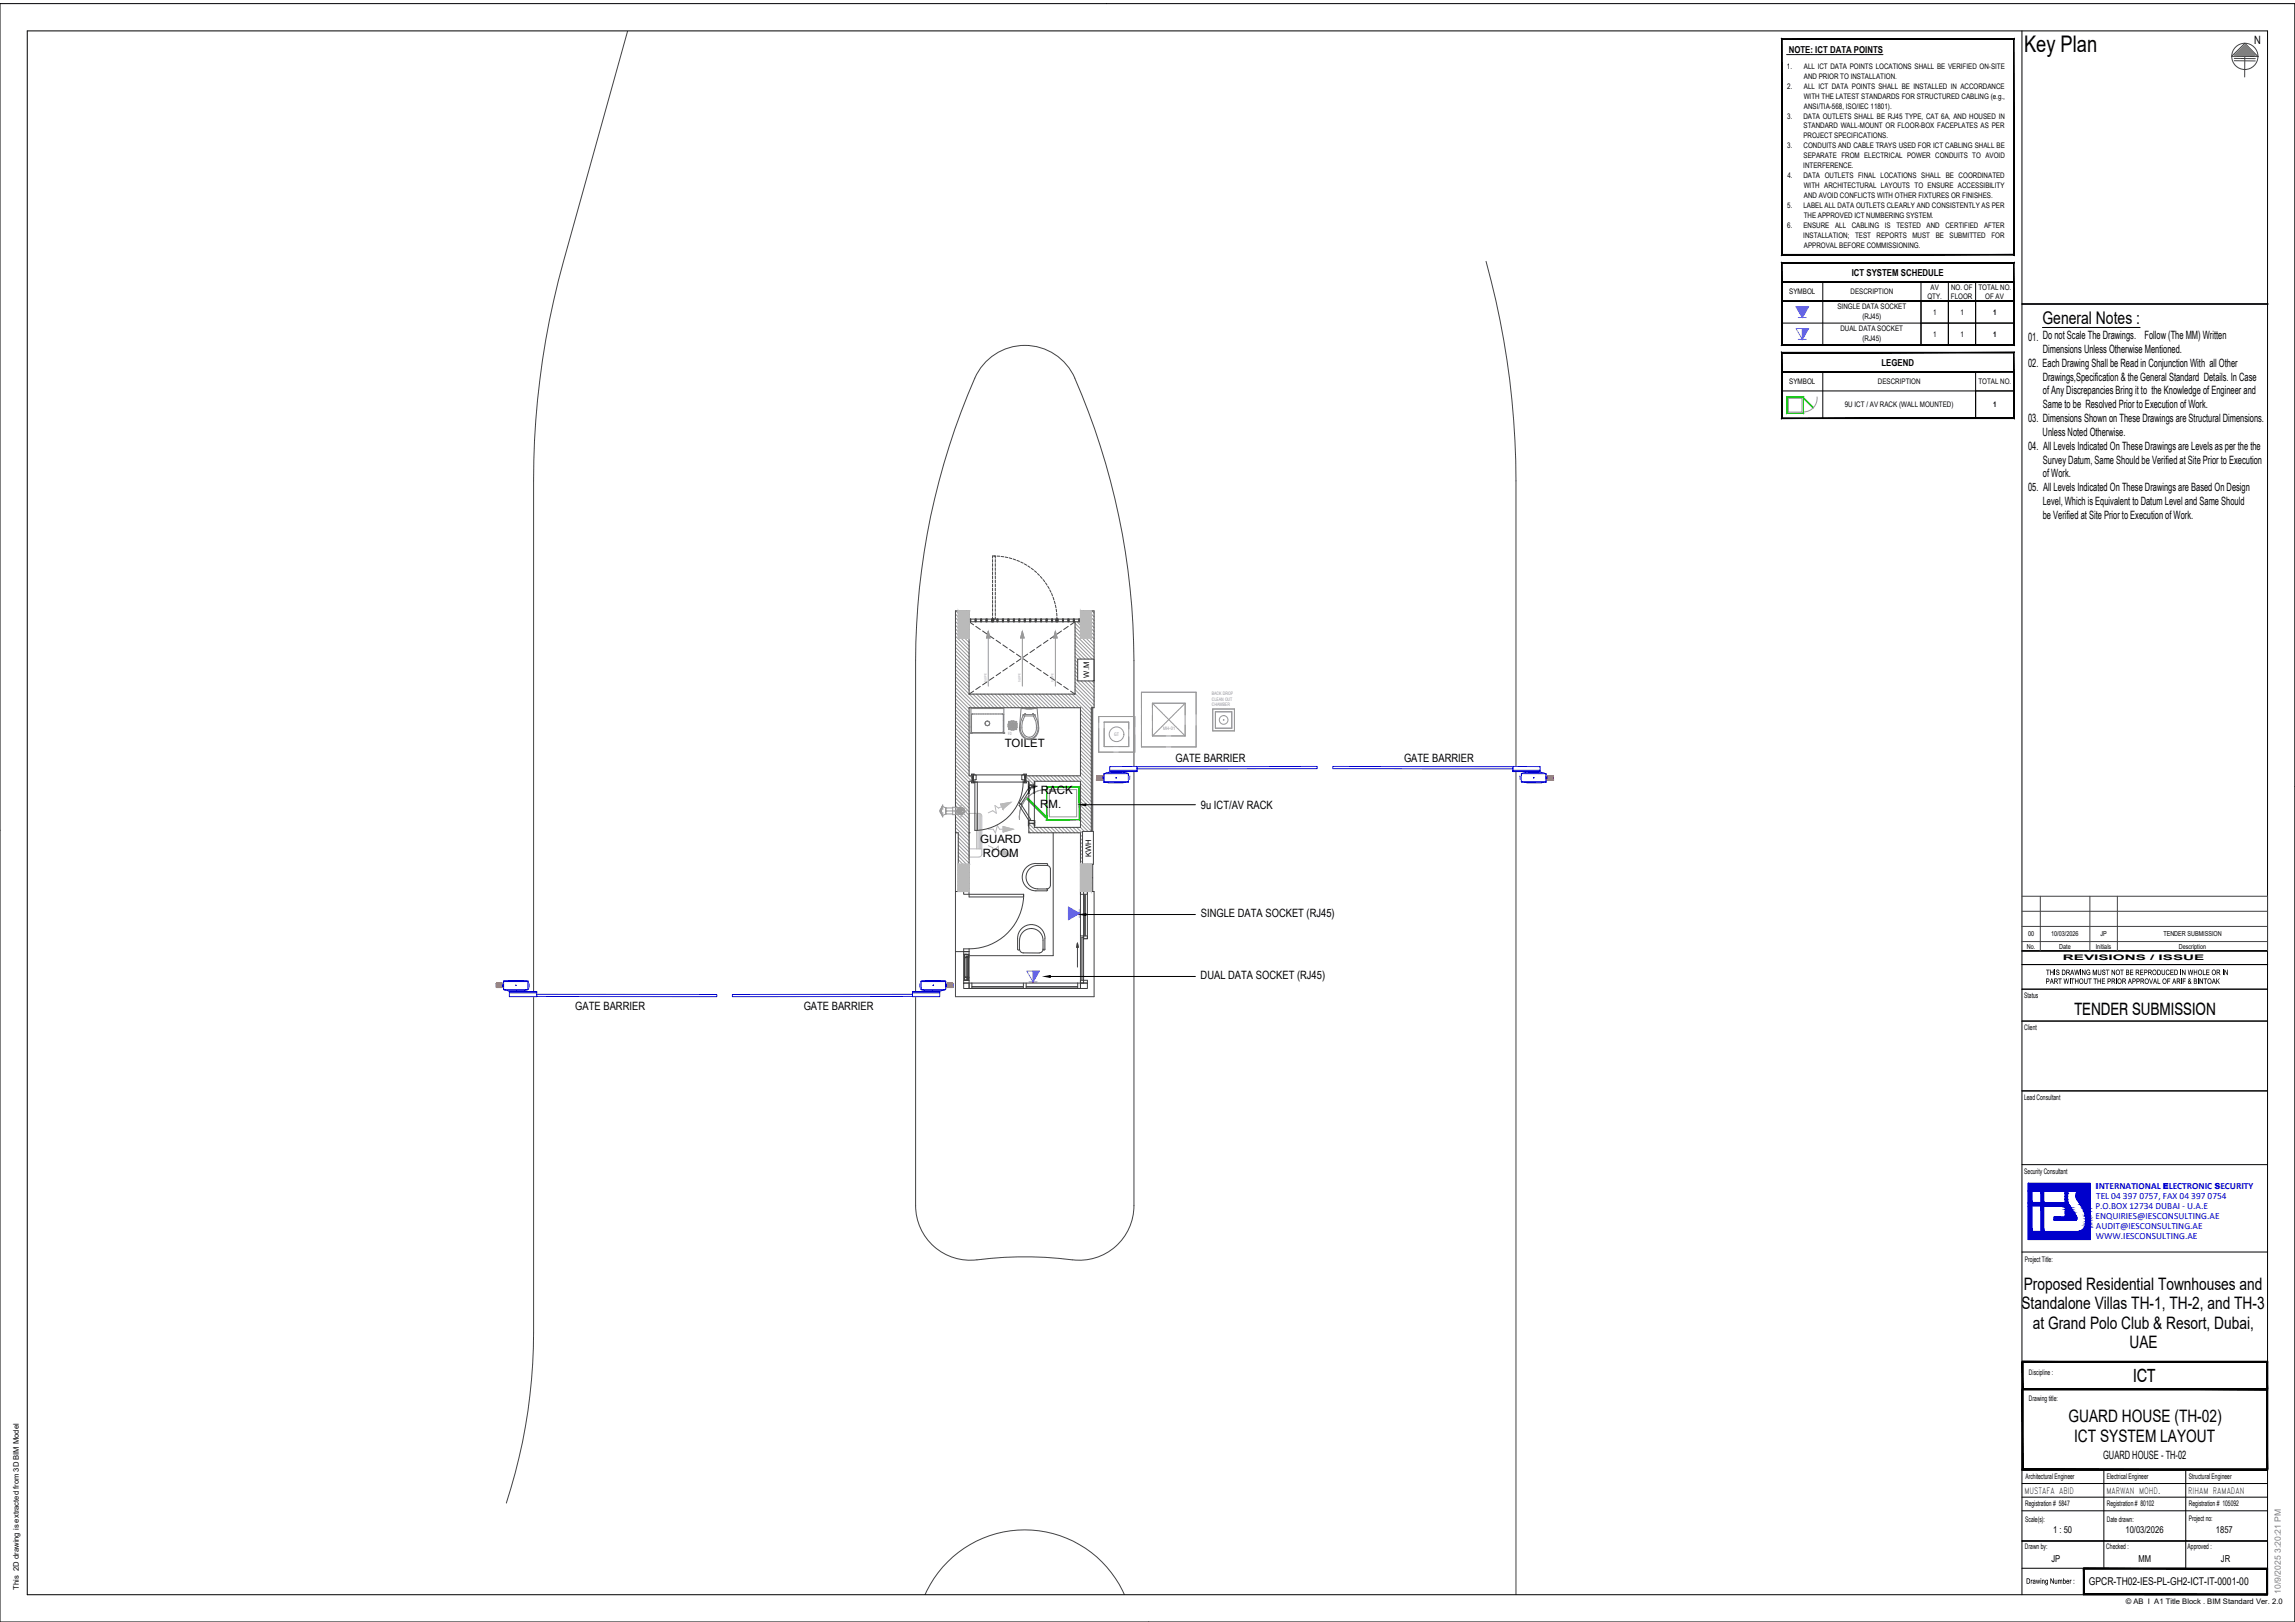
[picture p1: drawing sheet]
<svg xmlns="http://www.w3.org/2000/svg" width="841mm" height="594mm" viewBox="0 0 841 594" stroke-linecap="round" stroke-linejoin="round" font-family="sans-serif">
<defs><g id="words">
<text font-size="8.4" x="741.7" y="19.2">Key Plan</text>
<text font-size="6.7" x="781.7" y="506.2">ICT</text>
<text font-size="6.4" x="748.5" y="118.6">General Notes :</text>
<g font-size="6.3">
<text x="760.2" y="371.7">TENDER SUBMISSION</text>
<text x="741.6" y="472.4">Proposed Residential Townhouses and</text>
<text x="740.8" y="479.5">Standalone Villas TH-1, TH-2, and TH-3</text>
<text x="744.9" y="486.6">at Grand Polo Club &amp; Resort, Dubai,</text>
<text x="780.4" y="493.7">UAE</text>
<text x="758" y="520.8">GUARD HOUSE (TH-02)</text>
<text x="760.1" y="528.2">ICT SYSTEM LAYOUT</text>
</g>
<g font-size="4.2">
<text x="826.1" y="16">N</text>
<text x="743.2" y="124.7">01. Do not Scale The Drawings.</text>
<text x="785.9" y="124.2">Follow (The MM) Written</text>
<text x="748.6" y="129.1">Dimensions Unless Otherwise Mentioned.</text>
<text x="743.2" y="134.5">02. Each Drawing Shall be Read in Conjunction With all Other</text>
<text x="748.6" y="139.4">Drawings,Specification &amp; the General Standard Details. In Case</text>
<text x="748.6" y="149.3">Same to be Resolved Prior to Execution of Work.</text>
<text x="748.7" y="144.4">of Any Discrepancies Bring it to the Knowledge of Engineer and</text>
<text x="743.2" y="154.7">03. Dimensions Shown on These Drawings are Structural Dimensions.</text>
<text x="748.5" y="159.6">Unless Noted Otherwise.</text>
<text x="743.2" y="164.9">04. All Levels Indicated On These Drawings are Levels as per the the</text>
<text x="748.6" y="169.9">Survey Datum, Same Should be Verified at Site Prior to Execution</text>
<text x="743.2" y="180">05. All Levels Indicated On These Drawings are Based On Design</text>
<text x="748.7" y="174.9">of Work.</text>
<text x="748.6" y="185">Level, Which is Equivalent to Datum Level and Same Should</text>
<text x="748.6" y="189.9">be Verified at Site Prior to Execution of Work.</text>
<text x="368.2" y="273.4">TOILET</text>
<text x="430.8" y="279.1">GATE BARRIER</text>
<text x="514.5" y="279.1">GATE BARRIER</text>
<text x="376.6" y="290.9">IT RACK</text>
<text x="381.2" y="295.9">RM.</text>
<text x="440.1" y="296.2">9u ICT/AV RACK</text>
<text x="359.2" y="308.8">GUARD</text>
<text x="360.2" y="313.8">ROOM</text>
<text x="440.1" y="336">SINGLE DATA SOCKET (RJ45)</text>
<text x="440" y="358.7">DUAL DATA SOCKET (RJ45)</text>
<text x="210.8" y="370">GATE BARRIER</text>
<text x="294.5" y="370">GATE BARRIER</text>
<text x="770.7" y="534.4">GUARD HOUSE - TH-02</text>
</g>
<text font-size="3.9" x="765.5" y="580.7">GPCR-TH02-IES-PL-GH2-ICT-IT-0001-00</text>
<g font-size="3.5">
<text x="655.5" y="19.2">NOTE: ICT DATA POINTS</text>
<text x="678.6" y="101.1">ICT SYSTEM SCHEDULE</text>
<text x="689.5" y="133.9">LEGEND</text>
<text x="752.4" y="561.5">1 : 50</text>
<text x="778.9" y="561.5">10/03/2026</text>
<text x="812" y="561.5">1857</text>
<text x="751.8" y="572.2">JP</text>
<text x="783.7" y="572.2">MM</text>
<text x="813.9" y="572.2">JR</text>
</g>
<g font-size="3.4" fill="#00c">
<text x="767.9" y="442.9">P.O.BOX 12734 DUBAI - U.A.E</text>
<text x="768.1" y="439.3">TEL 04 397 0757, FAX 04 397 0754</text>
<text x="767.9" y="446.6">ENQUIRIES@IESCONSULTING.AE</text>
<text x="768.1" y="454">WWW.IESCONSULTING.AE</text>
<text x="768.1" y="450.3">AUDIT@IESCONSULTING.AE</text>
</g>
<g font-size="3.2">
<text x="741.9" y="547.1">MUSTAFA ABID</text>
<text x="771.9" y="547.1">MARWAN MOHD.</text>
<text x="801.9" y="547.1">RIHAM RAMADAN</text>
</g>
<text font-size="3.1" fill="#00c" x="767.9" y="435.6">INTERNATIONAL ELECTRONIC SECURITY</text>
<text font-size="3.1" fill="#808080" x="835.8" y="583.7" transform="rotate(-90 835.8 583.7)">10/9/2025 3:20:21 PM</text>
<g font-size="2.8">
<text x="654.8" y="25.2">1.</text>
<text x="661" y="25.2">ALL ICT DATA POINTS LOCATIONS SHALL BE VERIFIED ON-SITE</text>
<text x="661" y="28.8">AND PRIOR TO INSTALLATION.</text>
<text x="655" y="32.5">2.</text>
<text x="661" y="32.5">ALL ICT DATA POINTS SHALL BE INSTALLED IN ACCORDANCE</text>
<text x="661" y="36.1">WITH THE LATEST STANDARDS FOR STRUCTURED CABLING (e.g.,</text>
<text x="661" y="39.8">ANSI/TIA-568, ISO/IEC 11801).</text>
<text x="654.9" y="43.4">3.</text>
<text x="660.9" y="43.4">DATA OUTLETS SHALL BE RJ45 TYPE, CAT 6A, AND HOUSED IN</text>
<text x="661" y="47">STANDARD WALL-MOUNT OR FLOOR-BOX FACEPLATES AS PER</text>
<text x="660.9" y="50.7">PROJECT SPECIFICATIONS.</text>
<text x="654.9" y="54.4">3.</text>
<text x="661" y="54.4">CONDUITS AND CABLE TRAYS USED FOR ICT CABLING SHALL BE</text>
<text x="661" y="58">SEPARATE FROM ELECTRICAL POWER CONDUITS TO AVOID</text>
<text x="655" y="65.3">4.</text>
<text x="660.8" y="61.7">INTERFERENCE.</text>
<text x="660.9" y="65.3">DATA OUTLETS FINAL LOCATIONS SHALL BE COORDINATED</text>
<text x="661" y="68.9">WITH ARCHITECTURAL LAYOUTS TO ENSURE ACCESSIBILITY</text>
<text x="654.9" y="76.2">5.</text>
<text x="660.9" y="76.2">LABEL ALL DATA OUTLETS CLEARLY AND CONSISTENTLY AS PER</text>
<text x="661" y="72.6">AND AVOID CONFLICTS WITH OTHER FIXTURES OR FINISHES.</text>
<text x="654.9" y="83.5">6.</text>
<text x="660.9" y="83.5">ENSURE</text>
<text x="661" y="79.9">THE APPROVED ICT NUMBERING SYSTEM.</text>
<text x="672.5" y="83.5">ALL</text>
<text x="678.6" y="83.5">CABLING</text>
<text x="690.7" y="83.5">IS</text>
<text x="694.9" y="83.5">TESTED</text>
<text x="706" y="83.5">AND</text>
<text x="712.9" y="83.5">CERTIFIED</text>
<text x="727.1" y="83.5">AFTER</text>
<text x="660.8" y="87.1">INSTALLATION;</text>
<text x="679.8" y="87.1">TEST</text>
<text x="687.7" y="87.1">REPORTS</text>
<text x="700.8" y="87.1">MUST</text>
<text x="709.4" y="87.1">BE</text>
<text x="714.5" y="87.1">SUBMITTED</text>
<text x="729.8" y="87.1">FOR</text>
<text x="661" y="90.8">APPROVAL BEFORE COMMISSIONING.</text>
<text x="655.7" y="107.8">SYMBOL</text>
<text x="678.1" y="107.8">DESCRIPTION</text>
<text x="707.5" y="106.1">AV</text>
<text x="715" y="106.1">NO. OF</text>
<text x="725" y="106.1">TOTAL NO.</text>
<text x="673.4" y="113.3">SINGLE DATA SOCKET</text>
<text x="706.3" y="109.4">QTY.</text>
<text x="714.9" y="109.5">FLOOR</text>
<text x="727.5" y="109.5">OF AV</text>
<text x="682.5" y="116.7">(RJ45)</text>
<text x="708.4" y="115.3">1</text>
<text x="718.4" y="115.3">1</text>
<text x="730.4" y="115.3">1</text>
<text x="674.5" y="121.3">DUAL DATA SOCKET</text>
<text x="682.5" y="124.7">(RJ45)</text>
<text x="708.4" y="123.3">1</text>
<text x="718.4" y="123.3">1</text>
<text x="730.4" y="123.3">1</text>
<text x="655.7" y="140.7">SYMBOL</text>
<text x="688.2" y="140.7">DESCRIPTION</text>
<text x="725" y="140.7">TOTAL NO.</text>
<text x="676.1" y="148.9">9U ICT / AV RACK (WALL MOUNTED)</text>
<text x="730.4" y="149.2">1</text>
<text x="399.1" y="248.2" transform="rotate(-90 399.1 248.2)">W.M</text>
<text x="399.9" y="314" transform="rotate(-90 399.9 314)">KWH</text>
<text x="755.9" y="351.7">REVISIONS / ISSUE</text>
<text x="741.8" y="365.5">Status</text>
<text x="741.8" y="377.2">Client</text>
<text x="741.7" y="402.9">Lead Consultant</text>
<text x="741.8" y="429.9">Security Consultant</text>
<text x="742.1" y="462.2">Project Title:</text>
<text x="743.5" y="503.5">Discipline :</text>
<text x="743.5" y="513">Drawing title:</text>
<text x="742.2" y="541.6">Architectural Engineer</text>
<text x="772.1" y="541.6">Electrical Engineer</text>
<text x="802.1" y="541.6">Structural Engineer</text>
<text x="742.1" y="551.6">Registration # 5847</text>
<text x="772.1" y="551.6">Registration # 80102</text>
<text x="802.1" y="551.6">Registration # 105092</text>
<text x="742.1" y="557.5">Scale(s):</text>
<text x="772.1" y="557.5">Date drawn:</text>
<text x="802.1" y="557.2">Project no:</text>
<text x="742.1" y="567.5">Drawn by:</text>
<text x="771.9" y="567.5">Checked :</text>
<text x="801.7" y="567.5">Approved :</text>
<text x="6.9" y="582.2" transform="rotate(-90 6.9 582.2)">This 2D drawing is extracted from 3D BIM Model</text>
<text x="779" y="587.6">© AB I A1 Title Block . BIM Standard Ver. 2.0</text>
</g>
<g font-size="2.5">
<text x="742.8" y="347.4">No.</text>
<text x="743.2" y="343">00</text>
<text x="751.7" y="343">10/03/2026</text>
<text x="754.6" y="347.4">Date</text>
<text x="768" y="347.4">Initials</text>
<text x="769.7" y="343">JP</text>
<text x="792.8" y="343">TENDER SUBMISSION</text>
<text x="798.4" y="347.4">Description</text>
</g>
<g font-size="1.7" fill="#989898">
<text x="444" y="254.7">BACK DROP</text>
<text x="444.1" y="256.8">CLEAN OUT</text>
<text x="444.1" y="258.8">CHAMBER</text>
<text x="408.3" y="269.7">GT</text>
<text x="426.3" y="267.2">MH-01</text>
</g>
<text font-size="1.5" fill="#989898" x="369.5" y="269.3">FD</text>
<g font-size="1" fill="#989898">
<text x="361.5" y="249.7" transform="rotate(-90 361.5 249.7)">SLOPE</text>
<text x="374" y="249.7" transform="rotate(-90 374 249.7)">SLOPE</text>
<text x="386.1" y="249.7" transform="rotate(-90 386.1 249.7)">SLOPE</text>
</g>
</g></defs>
<!-- layer: _9u IDF Rack -->
<path d="M660.9 145.4v6M383.5 288.2v12" fill="none" stroke="#fff" stroke-width=".37"/>
<g fill="#fff" stroke="#fff" stroke-width=".37">
<path d="M395.5 288.2l-12 12h12zM383.5 288.2h12l-12 12z"/>
<path d="M395.5 288.2l-12 12h12zM383.5 288.2h12l-12 12z"/>
<path d="M654.9 145.4v6l6-6zM654.9 151.4l6-6v6z"/>
</g>
<g fill="#00c700" stroke="#00c700" stroke-width=".37">
<path d="M395.5 288.2l.1 12zM395.5 288.2l.1 12zM383.6 288.2l12-.1zM383.5 288.1h12.1zM383.5 288.1l.1 12.1zM383.5 288.1v12.1zM383.6 300.2h11.9zM383.5 300.2h12.1z"/>
<path d="M395.5 288.2l.1 12zM395.5 288.2l.1 12zM383.6 288.2l12-.1zM383.5 288.1h12.1zM383.5 288.1l.1 12.1zM383.5 288.1v12.1zM383.6 300.2h11.9zM383.5 300.2h12.1z"/>
<path d="M654.9 145.4v6zM654.9 145.4v6zM654.9 151.4h6zM654.9 151.4h6zM660.9 145.4v6zM660.9 145.4v6zM654.9 145.4h6zM654.9 145.4h6z"/>
</g>
<path d="M655.4 145.9h5v5h-5zM665.9 145.4a5 5 0 0 1-5 5.5M383.6 289.2a10 10 0 0 0-10 11M384.6 289.2h9.9v10h-9.9z" fill="none" stroke="#989898" stroke-width=".37"/>
<path d="M660.9 145.9l.1-.2 3.6 3.6-.2 .2zM376.1 292.5l.4-.4 7 7.1-.3 .3z" fill="none" stroke="#00c700" stroke-width=".37"/>
<!-- layer: _ICT Single Data Socket -->
<g fill="#fff" stroke="#fff" stroke-width=".37">
<path d="M376.3 355.7h4.6l-2.3 3.9z"/>
<path d="M391.5 332.2l4 2.3-4 2.4z"/>
<path d="M658.2 120.3h4.6l-2.3 4z"/>
<path d="M658.2 112.3h4.6l-2.3 4z"/>
</g>
<g fill="#f0f" stroke="#f0f" stroke-width=".37">
<path d="M378.6 355.7h2.3l-2.3 3.9z"/>
<path d="M660.5 120.3h2.3l-2.3 4z"/>
<path d="M658.2 112.3h4.6l-2.3 4z"/>
<path d="M391.5 332.2l4 2.3h-4zM391.5 334.5v2.4l4-2.4z"/>
</g>
<path d="M658.2 112.3h4.6l-2.3 4zM659 116.3h3M658.2 120.3h4.6l-2.3 4zM659 124.3h3M660.5 120.3v4M391.5 332.2l4 2.3-4 2.4zM395.5 333.1v3M376.3 355.7h4.6l-2.3 3.9zM377.1 359.6h3M378.6 355.7v3.9" fill="none" stroke="#f0f" stroke-width=".37"/>
<!-- layer: XR-GROUND FLOOR$0$A-DETL-GENF-1 -->
<g fill="#bababa" stroke="#bababa" stroke-width=".37">
<path d="M367.6 302.7l3.7 1-3.7 1z"/>
<path d="M367.5 311.1v2l-.8-.2zM367.5 311.1v2l3 .5z"/>
<path d="M366.7 294.5l.8-.1v1.9zM367.5 294.4v1.9l3-2.5z"/>
</g>
<!-- layer: XR-GROUND FLOOR$0$A-DETL-GENF-2 -->
<path d="M366.7 294.5l3.8-.7-3 2.5zM367.1 295.4l-1.2 .6-1.3-1 .5 2.9-1.3-1-1.6 .8M362.2 309.7l1.6 .8 .1 1.6 1.9-2.2 .1 1.6 1.2 .5M362.2 303.7h1.8l.8 1.4 .7-2.8 .8 1.4h1.3M367.5 311.1l3 2.5-3.8-.7zM367.6 302.7l3.7 1-3.7 1z" fill="none" stroke="#bababa" stroke-width=".37"/>
<!-- layer: XR-GROUND FLOOR$0$M-EQPM-HDLN-1 -->
<path d="M358.4 297.9v13M358.9 297.9v13M359.4 298.1v12.8" fill="none" stroke="#bababa" stroke-width=".37"/>
<!-- layer: XR-GROUND FLOOR$0$M-EQPM-1 -->
<path d="M355.1 297.9h3.7a.99 .99 0 0 1 1 1v14a1.07 1.07 0 0 1-1 1h-3.7zM357.9 297.9v13M355.1 310.9h4.7" fill="none" stroke="#bababa" stroke-width=".37"/>
<!-- layer: XR-GROUND FLOOR$0$A-HATCH- -->
<g fill="none" stroke="#989898" stroke-width=".37">
<path d="M350.1 239.7l5 5M350.1 238.4l5 5M350.1 237.1l5 5M350.1 235.7l5 5M350.1 234.4l5 5M350.1 233l5 5M350.1 231.7l5 5M350.1 230.3l5 5M350.1 229l5 5M350.1 227.6l5 5M350.1 226.3l5 5M350.1 224.9l5 5"/>
<path d="M350.3 223.7l4.8 4.9M351.6 223.7l3.5 3.6M353 223.7l2.1 2.2M354.3 223.7l.8 .9M394 239.1l2.2 2.3M394 237.8l3.6 3.6M394 236.4l4.9 5M394 235l6.3 6.4M394 233.7l6.9 7M394 232.4l6.9 7M394 231l6.9 7M394 229.7l6.9 7"/>
<path d="M394 228.3l6.9 7M394.7 227.7l6.2 6.3M395.9 227.6l5 5M395.9 226.3l5 5M395.9 224.9l5 5M396.1 223.7l4.8 4.9M397.4 223.7l3.5 3.6M398.8 223.7l2.1 2.2M400.1 223.7l.8 .9M350.1 260l5 5M350.1 258.6l5 5M350.1 257.3l5 5"/>
<path d="M350.1 255.9l5 5M350.1 254.6l5 5M350.1 253.3l6.1 5.9M350.1 251.9l7.4 7.3M350.1 250.5l8.7 8.7M350.1 249.2l10.1 10M350.1 247.8l5 5M350.1 246.5l5 5M350.1 245.2l5 5M350.1 243.8l5 5M350.1 242.5l5 5M350.1 241.1l5 5"/>
<path d="M356.5 254.2l5 5M357.9 254.2l5 5M359.2 254.2l5 5M360.6 254.2l4.9 5M361.9 254.2l5 5M363.3 254.2l5 5M364.6 254.2l5 5M366 254.2l5 5M367.3 254.2l5 5M368.6 254.2l5 5M370 254.2l5 5M371.3 254.2l5 5"/>
<path d="M372.7 254.2l5 5M374.1 254.2l5 5M375.4 254.2l5 5M376.7 254.2l5 5M378.1 254.2l5 5M379.4 254.2l5 5M380.8 254.2l5 5M382.1 254.2l5 5M383.5 254.2l5 5M384.8 254.2l5 5M386.2 254.2l5 5M387.5 254.2l5 5"/>
<path d="M388.9 254.2l5 5M390.2 254.2l5 5M391.5 254.2l8.4 8.4M392.9 254.2l7 7.1M394 253.9l5.9 6M394 252.6l6.6 6.6M394 251.2l6.9 7M394 249.9l6.9 7M394 248.6l6.9 6.9M394 247.2l.9 1M394 245.8l.9 1.1M394 244.5l.9 1"/>
<path d="M394 243.1l.9 1.1M394 241.8l.9 1M394 240.5l.9 .9M395.9 260l4 4M396.2 249.4l4.7 4.8M397.5 249.4l3.4 3.4M398.9 249.4l2 2.1M400.2 249.4l.7 .8M350.1 278.8l5 5M350.1 277.5l5 5M350.1 276.1l5 5M350.1 274.8l5 5"/>
<path d="M350.1 273.4l5 5M350.1 272.1l5 5M350.1 270.7l5 5M350.1 269.4l5 5M350.1 268.1l5 5M350.1 266.7l5 5M350.1 265.4l5 5M350.1 264l5 5M350.1 262.7l5 4.9M350.1 261.3l5 5M395.9 266.7l4 4M395.9 265.4l4 3.9"/>
<path d="M395.9 278.8l4 4M395.9 277.5l4 4M395.9 276.1l4 4M395.9 274.8l4 4M395.9 273.4l4 4M395.9 272.1l4 4M395.9 270.7l4 4.1M395.9 269.4l4 4M395.9 268.1l4 3.9M395.9 264l4 4M395.9 262.7l4 4M395.9 261.3l4 4"/>
<path d="M350.1 299l5 5.1M350.1 297.7l5 5M350.1 296.3l5 5M350.1 295l5 5M350.1 293.6l5 5M350.1 292.3l5 5M350.1 290.9l5 5.1M350.1 289.6l5 5M350.1 288.3l5 5M350.1 286.9l5 5M350.1 285.6l5 4.9M350.1 284.2l5 5"/>
<path d="M350.1 282.9l5 5M350.1 281.5l5 5M350.1 280.2l6 5.9M355.4 284.2l.8 .7M375.9 285.8l.4 .3M375.9 284.4l3.2 3.1M377 284.2l2.1 2M377 286.9l.7 .6M378.3 284.2l2.1 1.9M379.7 284.2l2 1.9M381 284.2l2 1.9M382.4 284.2l2 1.9"/>
<path d="M383.8 284.2l1.9 1.9M385.1 284.2l2 1.9M386.4 284.2l2 1.9M387.8 284.2l2 1.9M389.1 284.2l2 1.9M390.5 284.2l2 1.9M391.8 284.2l2 1.9M393.1 284.2l2.1 1.9M394.5 284.2l5.4 5.4M395.9 284.2l4 4M395.9 288.3l4 3.9M395.9 281.5l4 4"/>
<path d="M395.9 299l4 4M395.9 297.7l4 4M395.9 296.3l4 4M395.9 295l4 4M395.9 293.6l4 4.1M395.9 292.3l4 4M395.9 291l4 4M395.9 289.6l4 4M395.9 286.9l4 4M395.9 282.9l4 4M395.9 280.2l4 4M350.1 304.4l.6 .6"/>
<path d="M350.1 303.1l5 5M350.1 301.7l5 5M350.1 300.4l5 5M351.2 318.9l3.9 4M351.2 317.6l3.9 3.9M351.2 316.2l3.9 4M351.2 314.8l3.9 4.1M351.2 313.5l3.9 4M351.2 312.1l3.9 4.1M351.2 310.8l3.9 4M351.2 309.5l3.9 4M351.2 308.1l3.9 4"/>
<path d="M351.2 306.8l3.9 4M351.2 305.4l3.9 4M377 304.4l.7 .6M377 303l2.1 2M377 301.7l3.4 3.3M378.2 301.6l.9 .8M379.7 303l2 2M381.1 303l2 2M382.4 303l2 2M383.8 303l2 2M385.1 303l2 2M386.5 303l2 2"/>
<path d="M387.8 303l2 2M389.2 303l2 2M390.5 303l2 2M391.8 303l2.1 2M393.2 303l2 2M394.5 303l2.2 2.2M395.9 303l1.5 1.5M395.9 319.2l4 4M395.9 317.9l4 4M395.9 316.5l4 4.1M395.9 315.2l.8 .7M395.9 313.8l.8 .8"/>
<path d="M395.9 312.5l.8 .7M395.9 311.2l.8 .7M395.9 309.8l.8 .8M395.9 308.5l.8 .7M395.9 307.1l.8 .8M395.9 305.8l.8 .7M395.9 301.7l2.8 2.8M395.9 300.4l4 4M397.3 316.5l2.6 2.7M398.6 316.5l1.3 1.4M351.2 325.6l.8 .9M351.2 324.3l2.2 2.2"/>
<path d="M351.2 322.9l3.6 3.6M351.2 321.6l3.9 4M351.2 320.2l3.9 4M395.9 326l.6 .5M395.9 324.6l1.9 1.9M395.9 323.3l3.3 3.2M395.9 321.9l4 4M395.9 320.6l4 4"/>
</g>
<!-- layer: XR-GROUND FLOOR$0$A-WALL -->
<path d="M394 227.7v26.5h-38.9v-30.5h-5v81.3M395.9 223.7h5v35.5h-1v45.3M350.1 305v21.5h1.1M350.1 305h1.1v21.5M355.1 305h.1M399.9 316.5v10M351.2 326.5h3.9v-40.4h1.1v-1.9h-1.1v-25h40.8v25h-20v1.9h1.1v1.4h2.1v-1.4h16.8v16.9h-16.8v-1.4h-2.1v3.4h18.9v21.5h5v38.6h-50.8v-16.6h3" fill="none" stroke="#424242" stroke-width=".37"/>
<!-- layer: XR-GROUND FLOOR$0$I-WALL -->
<path d="M395.9 326.5h.9" fill="none" stroke="#424242" stroke-width=".37"/>
<!-- layer: XR-GROUND FLOOR$0$AR-Doors -->
<g fill="none" stroke="#424242" stroke-width=".37">
<path d="M400.4 259.2v45.3M356.2 283.8v2.6l.5-2.6v2.6zM357 286.4v.3h-1v-.3h2.1v17.7M357 283.8v-.3l-1 .1v.2h1.5l.2 .2v1.6h-.4v18.5h.8M374.1 294.5l-.6 .5 3.5 5.5M374.1 294.5l3.6 5.6-.7 .4M374.9 286.4a17.7 17.7 0 0 1-16.8 17.7M374.9 286.4h1.2v.3h-.9l-.1-.3M375.1 283.8l.1-.3 .9 .1v.2h-1.5l-.2 .2v1.6h.5v.8M375.5 283.8v2.6l.4-2.6v2.6zM377 288.5l-3.5 5.6 .6 .4M377 288.5l.7 .4-3.6 5.6"/>
<path d="M377 287.9l-.1 .6h2.3l-.1-.6M377 287.8l-.1-1.3 .1 2M377 287.5h2.1M379.1 287.8l.1-1.3-.1 2M377 300.5l-.1 2 .1-1.2M377 301.1l-.1-.6h2.3l-.1 .6M377 301.6h2.1M379.1 300.5l.1 2-.1-1.2M399.9 316.9v.4M399.9 318.2v.5M399.9 319.8v.4M400.4 316.5v10"/>
<path d="M355.1 327.5h20v1h-20zM375.1 327.5a19.9 19.9 0 0 1-20 20M399.9 321.2v.3h.5M399.9 322.7v.4M399.9 324v.5M399.9 325.6v.4"/>
</g>
<!-- layer: XR-GROUND FLOOR$0$A-GLAZ-WNDO -->
<path d="M394.8 345.4v1.5h-.2zM394.8 345.4v1.5h.3z" fill="#424242" stroke="#424242" stroke-width=".37"/>
<g fill="none" stroke="#424242" stroke-width=".37">
<path d="M355.1 227.7h40.8M355.1 226.8h40.8M355.3 226.8v.9M355.4 226.8h.3v.9h-.3zM355.7 226.8v.9M357.3 226.8v.9M357.4 226.8h.3v.9h-.3zM357.7 226.8v.9M359.3 226.8v.9M359.4 226.8h.3v.9h-.3zM359.7 226.8v.9M361.3 226.8v.9"/>
<path d="M361.4 226.8h.3v.9h-.3zM361.7 226.8v.9M363.3 226.8v.9M363.4 226.8h.3v.9h-.3zM363.7 226.8v.9M363.8 226.8h.3v.9h-.3zM364.2 226.8v.9M365.3 226.8v.9M365.4 226.8h.3v.9h-.3zM365.7 226.8v.9M367.3 226.8v.9M367.4 226.8h.3v.9h-.3z"/>
<path d="M367.7 226.8v.9M369.3 226.8v.9M369.4 226.8h.3v.9h-.3zM369.7 226.8v.9M371.3 226.8v.9M371.4 226.8h.3v.9h-.3zM371.7 226.8v.9M373.3 226.8v.9M373.4 226.8h.3v.9h-.3zM373.7 226.8v.9M375.3 226.8v.9M375.4 226.8h.3v.9h-.3z"/>
<path d="M375.8 226.8v.9M377.3 226.8v.9M377.4 226.8h.3v.9h-.3zM377.7 226.8v.9M379.3 226.8v.9M379.4 226.8h.3v.9h-.3zM379.7 226.8v.9M381.3 226.8v.9M381.4 226.8h.3v.9h-.3zM381.7 226.8v.9M383.3 226.8v.9M383.4 226.8h.3v.9h-.3z"/>
<path d="M383.8 226.8v.9M385.3 226.8v.9M385.4 226.8h.3v.9h-.3zM385.7 226.8v.9M386.9 226.8v.9M387 226.8h.3v.9h-.3zM387.3 226.8v.9M387.4 226.8h.3v.9h-.3zM387.7 226.8v.9M389.3 226.8v.9M389.4 226.8h.3v.9h-.3zM389.7 226.8v.9"/>
<path d="M391.3 226.8v.9M391.4 226.8h.3v.9h-.3zM391.8 226.8v.9M393.3 226.8v.9M393.4 226.8h.3v.9h-.3zM393.7 226.8v.9M395.4 226.8v.9M395.4 226.8h.3v.9h-.3zM395.7 226.8v.9M353.1 326.5h2v1h-2zM395.9 327.5h2.6M397.1 326.5v33.6"/>
<path d="M397.5 327.5v15.3M397.7 327.5v15.3M353.1 359h2M353.1 348.5h2M353.1 349.5h2M353.4 349.5v9.5M353.4 357.7h.2M353.4 358.9l.3 .1M353.4 350.9h.2M353.6 349.7h.1M353.6 358.9l.1 .1M353.6 349.6h.1"/>
<path d="M353.7 349.5l-.3 .2M354.1 350.4v.1M354.1 350.6h-.5v7.3h.5M354.1 358.1h.1M354.2 349.5v.2h.6M354.3 358.1h.1M354.4 358.1h.1M354.4 350.4h-.3v7.8h.2M354.4 358.2h.1M354.4 350.4h.1M354.4 350.4l-.1 .1M354.4 350.4l.2 .1"/>
<path d="M354.5 358.1h.1M354.6 350.5h.1M354.6 358.1h-.2M354.6 358h.1M354.6 350.6h.1M354.7 357.8h.1M354.7 350.4h.1M354.7 350.8h.1M354.7 357.7h.1M354.7 357.9h.1M354.7 350.7h.1M354.7 358.2h.1"/>
<path d="M354.7 358.9h.1M354.8 349.6v.1M354.8 350.4h.1M354.8 350.4v7.8M354.8 358.9l-.6 .1M354.8 358.9h.1M354.8 349.6h.1M354.8 349.5v9.5M354.8 358.1l-.1 .1M394.8 345.4v8.8M394.8 345.4l.3 1.5h-.5zM395.9 359h2.6v1.1"/>
<path d="M395.9 342.8h2.6M396.5 359v-15.7h.5v15.7M397.1 343.8h1.4v-17.3h-2.6v35.5h-40.8v-14.5h-2v12.6M353.1 360.1h2v1.9h-2zM353.1 360.1h45.4M356.2 361.8h18.8M356.2 361.3h18.8M356.2 360.1v1.9M375 360.1v1.9M376 361.8h18.9M376 361.3h18.9M376 360.1v1.9"/>
<path d="M394.9 360.1v1.9M395.9 360.1h2.6v1.9h-2.6z"/>
</g>
<!-- layer: XR-GROUND FLOOR$0$A-DOOR-HEAD -->
<path d="M357.3 286.4h17.6M357.5 283.8h17.1M377 288.5h2.1v12h-2.1zM350.1 326.5v22" fill="none" stroke="#424242" stroke-width=".37"/>
<!-- layer: XR-GROUND FLOOR$0$LAYER-FURNITURE OUTLINE -->
<g fill="none" stroke="#7d7d7d" stroke-width=".37">
<path d="M374.2 259.5h5.9l.6 7.1a3.6 3.6 0 0 1-1.6 3.6 3.6 3.6 0 0 1-3.9 0l-.6-.5a4.7 4.7 0 0 1-1-3.1zM375.6 259.5h3M355.8 268.4h.1M355.8 268.5h.1M355.8 268.5v-9h12.1l-.1 9M355.9 268.5h.1M356.1 261.5h11.4l.1 6.7-11.4 .1zM361.1 265.4l.3 .3M361.1 264.6h.1M361.3 265.6l.4 .2M361.3 264.3l.7-.2 .5 .3 .1 .9M361.4 264.2a.82 .82 0 0 0-.2 1.3"/>
<path d="M361.5 265.7h.6M362.1 264.2h.1M362.4 264.3v.1M362.5 265.5l-.5 .3M362.6 265.4l-.2 .2M362.6 265.3v.1M367.6 261.6v.1M367.7 268.1l-.1 .1M367.8 268.5h.1M367.9 268.4h.1M367.9 268.5h-12.1M374.3 263.6l-.2 .5a5.3 5.3 0 0 0 2.1 6.4 3.8 3.8 0 0 0 4.2-4.9l-.4-2"/>
<path d="M374.9 262.1l-.6 1.6M374.9 262.1l.6 .1M374.9 262.1v-.4h4.4v.4M375.5 262.2l-.7 1.7M375.5 262.2h3.2M375.5 261.7v-.4h.3v.4M378.4 261.7v-.4h.3v.4M378.7 262.2l1 2.5a4.2 4.2 0 0 1-2.1 5.3 3.3 3.3 0 0 1-3.1-4.4l.3-1.8M379.3 262.1l.7 1.6M379.3 262.1l-.6 .1"/>
</g>
<!-- layer: XR-GROUND FLOOR$0$BELOW -->
<g fill="none" stroke="#424242" stroke-width=".37">
<path d="M363.7 204.4v-.8h1v.8M363.7 204.9v1M363.7 206.4v1M363.7 208v.9M363.7 209.4v1.1M363.7 210.9v1M363.7 212.4v1M363.7 213.9v1M363.7 215.4v1M363.7 216.9v1M363.7 218.5v.9M363.7 219.9v1.1"/>
<path d="M364.2 203.6l.7 .1M364.7 204.9v1M364.7 206.4v1M364.7 208v.9M364.7 209.4v1.1M364.7 210.9v1M364.7 212.4v1M364.7 213.9v1M364.7 215.4v1M364.7 216.9v1M364.7 218.5v.9M364.7 219.9v1.1"/>
<path d="M365.4 203.7h1M366.9 203.8l.9 .1M368.3 204l1 .2M369.8 204.3l1 .3M371.3 204.7l.9 .4M372.7 205.2l.9 .4M374.1 205.8l.8 .5M375.4 206.5l.9 .5M376.7 207.3l.8 .5M377.9 208.1l.8 .6M379.1 209.1l.8 .6M380.2 210.1l.7 .6"/>
<path d="M381.3 211.1l.6 .8M382.2 212.3l.6 .8M383.1 213.5l.6 .8M384 214.7l.5 .9M384.7 216l.4 .9M385.4 217.4l.3 .9M385.9 218.8l.3 .9M355.1 227.7l1.7 1.2M357.6 229.4l1.6 1.2M360.1 231.1l1.6 1.2M362.5 232.8l1.7 1.1M363.7 225.9v.9h1v-.9"/>
<path d="M363.7 221.4v1M363.7 222.9v1M363.7 224.4v1M364.7 221.4v1M364.7 222.9v1M364.7 224.4v1M365 234.5l1.7 1.1M367.5 236.2l1.6 1.1M370 237.9l1.6 1.1M372.5 239.6l1.6 1.1M376.6 239.6l-1.7 1.1M379.1 237.9l-1.7 1.1"/>
<path d="M381.6 236.2l-1.7 1.1M384 234.5l-1.6 1.1M386.4 220.2l.2 1M386.5 232.8l-1.6 1.1M386.8 221.6l.2 1M387.1 223.1l.1 1M387.2 224.6l.1 1M387.3 226.1v.7M389 231.1l-1.7 1.2M391.5 229.4l-1.7 1.2M394 227.7l-1.7 1.2M356.8 253.1l-1.7 1.1"/>
<path d="M359.2 251.4l-1.6 1.1M361.7 249.7l-1.6 1.1M364.2 248l-1.7 1.1M366.7 246.4l-1.7 1.1M369.1 244.7l-1.6 1.1M371.6 243l-1.6 1.1M374.1 241.3l-1.6 1.1M374.9 241.3l1.7 1.1M377.4 243l1.7 1.1M379.9 244.7l1.7 1.1M382.4 246.4l1.6 1.1M384.9 248l1.6 1.1"/>
<path d="M387.3 249.7l1.7 1.1M389.8 251.4l1.7 1.1M392.3 253.1l1.7 1.1"/>
</g>
<!-- layer: XR-GROUND FLOOR$0$LAYER-FURNITURE OUTLINE -->
<path d="M386 305v45h-30.9" fill="none" stroke="#424242" stroke-width=".37"/>
<!-- layer: XR-GROUND FLOOR$0$A-FURNITURE OUTLINE- -->
<path d="M379.6 316.3h3.9M379.6 316.2a5 5 0 0 0-5 5.1 5 5 0 0 0 5 5M383.5 317a8.2 8.2 0 0 0-5.4 .6 4.3 4.3 0 0 0-1.9 4.8 4.3 4.3 0 0 0 4.1 3.2h3.2M383.6 316.2l.3 .4-.3 .4 .8 .2 .5 1.1v6.3l-.5 .7-.8 .3 .3 .3-.3 .4M379.6 326.3h3.9M373.6 347.6l.3 .8 .7 .5 6.2 .2 1.2-.6 .2-.9M382.9 343.7v3.9l-.3 .4-.4-.4M382.9 343.7a5 5 0 0 0-5-5.1 5 5 0 0 0-5 5v4.1l.4 .3 .3-.4a8.2 8.2 0 0 1 .6-5.4 4.3 4.3 0 0 1 4.9-2 4.3 4.3 0 0 1 3.1 4.2v3.3" fill="none" stroke="#424242" stroke-width=".37"/>
<!-- layer: XR-GROUND FLOOR$0$ELE-4 -->
<path d="M230 11.4l-23.5 84.3a298.3 298.3 0 0 0-11 80.4v312a200.1 200.1 0 0 1-10 62.4M544.6 95.7a302.9 302.9 0 0 1 10.9 80.4v407.9M361.6 132.2a20 20 0 0 1 32.3 6.3 261.4 261.4 0 0 1 21.6 103.4v199.7a20 20 0 0 1-22.5 19.8 142.2 142.2 0 0 0-36.3 .1 20 20 0 0 1-21.2-19.9v-199.7a257.3 257.3 0 0 1 22.4-104.8l1.7-2.6zM339 584a40 40 0 0 1 36.5-23.7 40 40 0 0 1 36.5 23.7" fill="none" stroke="#424242" stroke-width=".37"/>
<!-- layer: XR-GROUND FLOOR$0$E-ELEC-EQPM -->
<path d="M394.9 241.4h6v8h-6zM396.7 304.5h4v12h-4z" fill="none" stroke="#424242" stroke-width=".37"/>
<!-- layer: X-REF GUARD RM-GROUND COL$0$S-COLUMN TERMINATED -->
<g fill="none" stroke="#bababa" stroke-width=".37">
<path d="M351.2 226.1l3.9 4-3.6 3.6M351.2 228.2l3.9 4.1-1.4 1.4M351.2 232.5l1.2 1.2M351.2 230.3l3.3 3.4M351.2 224l3.9 4M353 223.7l2.1 2.2M353.1 223.7l-1.9 2M355.1 223.7h.1M355.1 223.8l-3.9 4M355.1 225.9l-3.9 4M355.1 228l-3.9 4M395.9 233.6l.2 .1"/>
<path d="M395.9 231.5l2.3 2.2M395.9 229.4l4 4M395.9 227.2l4 4M395.9 225.1l4 4M396.7 223.7l3.2 3.3M396.7 223.7l-.8 .8M398.8 223.7l1.1 1.2M398.9 223.7l-3 3M399.9 224.8l-4 4M399.9 226.9l-4 4M399.9 229l-4 4M399.9 231.2l-2.6 2.5"/>
<path d="M399.9 233.3l-.4 .4M351.2 318.9l3.9 4-3.6 3.6M351.2 316.8l3.9 4M353 316.5l2.1 2.2M353.1 316.5l-1.9 1.9M355.1 316.5h.1M355.1 316.6l-3.9 4M355.1 318.7l-3.9 4M395.9 317.9l4 4M396.7 316.5l3.2 3.3M396.7 316.5l-.8 .8M398.8 316.5l1.1 1.2"/>
<path d="M398.9 316.5l-3 3M399.9 317.6l-4 4M399.9 319.7l-4 4M351.2 321l3.9 4-1.4 1.5M351.2 325.3l1.2 1.2M351.2 323.1l3.3 3.4M355.1 320.8l-3.9 4M395.9 326.4l.2 .1M395.9 324.3l2.3 2.2M395.9 322.2l4 4M395.9 320.1l4 3.9M399.9 321.8l-4 4"/>
<path d="M399.9 323.9l-2.6 2.6M399.9 326.1l-.4 .4"/>
</g>
<!-- layer: X-REF GUARD RM-GROUND COL$0$S-COLUMN HIDDEN -->
<g fill="none" stroke="#bababa" stroke-width=".37">
<path d="M351.2 232.8v.9h.7M351.2 225.3v1.2M351.2 227.2v1.2M351.2 229v1.3M351.2 230.9v1.3M351.9 223.7h-.7v1M352.5 233.7h1.3M352.5 223.7h1.3M354.4 223.7h.7v1M355.1 232.8v.9h-.7M355.1 225.3v1.2M355.1 227.2v1.2"/>
<path d="M355.1 229v1.3M355.1 230.9v1.3M395.9 232.8v.9h.8M395.9 225.3v1.2M395.9 227.2v1.2M395.9 229v1.3M395.9 230.9v1.3M396.7 223.7h-.8v1M397.3 233.7h1.3M397.3 223.7h1.3M399.2 223.7h.7v1M399.9 232.8v.9h-.7"/>
<path d="M399.9 225.3v1.2M399.9 227.2v1.2M399.9 229v1.3M399.9 230.9v1.3M351.2 318.1v1.2M351.2 320v1.2M351.9 316.5h-.7v1M352.5 316.5h1.3M354.4 316.5h.7v1M355.1 318.1v1.2M355.1 320v1.2M395.9 318.1v1.2"/>
<path d="M395.9 320v1.2M396.7 316.5h-.8v1M397.3 316.5h1.3M399.2 316.5h.7v1M399.9 318.1v1.2M399.9 320v1.2M351.2 321.8v1.3M351.2 323.7v1.3M351.2 325.6v.9h.7M352.5 326.5h1.3M355.1 325.6v.9h-.7M355.1 321.8v1.3"/>
<path d="M355.1 323.7v1.3M395.9 321.8v1.3M395.9 323.7v1.3M395.9 325.6v.9h.8M397.3 326.5h1.3M399.9 325.6v.9h-.7M399.9 321.8v1.3M399.9 323.7v1.3"/>
</g>
<!-- layer: X-REF GUARD RM-GROUND COL$0$S-CORE WALL CONTINUOUS -->
<g fill="#bababa" stroke="#bababa" stroke-width=".37">
<path d="M351.2 223.7l3.9 10v-10zM351.2 223.7l3.9 10h-3.9z"/>
<path d="M395.9 223.7l4 10v-10zM395.9 223.7l4 10h-4z"/>
<path d="M351.2 316.5l3.9 10v-10zM351.2 316.5l3.9 10h-3.9z"/>
<path d="M395.9 316.5l4 10v-10zM395.9 316.5l4 10h-4z"/>
</g>
<!-- layer: X-REF GUARD RM-GROUND COL$0$S-COLUMN -->
<path d="M351.2 223.7h3.9v10h-3.9zM395.9 223.7h4v10h-4zM351.2 316.5h3.9v10h-3.9zM395.9 316.5h4v10h-4z" fill="none" stroke="#bababa" stroke-width=".37"/>
<!-- layer: XR-GROUND FLOOR$0$A-DETL-GENF -->
<g fill="#989898" stroke="#989898" stroke-width=".37">
<path d="M374.6 231.3l.7 2.4h-1.3z"/>
<path d="M386.8 231.3l.6 2.4h-1.3z"/>
<path d="M362.2 231.3l.6 2.4h-1.3z"/>
</g>
<path d="M362.2 231.3l.6 2.4h-1.3zM362.2 231.3v20M374.6 231.3l.7 2.4h-1.3zM374.6 231.3v20M386.8 231.3l.6 2.4h-1.3zM386.8 231.3v20" fill="none" stroke="#989898" stroke-width=".37"/>
<!-- layer: XR-GROUND FLOOR$0$P-PIPE-1 -->
<g fill="#989898" stroke="#989898" stroke-width=".37">
<path d="M352 295.9h.3z"/>
<path d="M351.8 298l.2 .1z"/>
<path d="M352 295.9l.3 .1zM351.9 296h.4z"/>
<path d="M351.9 296h.5zM351.8 296h.6z"/>
<path d="M351.8 296l.8 .1zM351.6 296.1h1z"/>
<path d="M351.6 296.1h1zM351.6 296.1h1z"/>
<path d="M351.6 296.1l1 .1zM351.5 296.2h1.1z"/>
<path d="M351.5 296.2l1.2 .1zM351.5 296.2l1.2 .1z"/>
<path d="M351.4 296.3h1.3zM351.3 296.3h1.4z"/>
<path d="M351.3 296.3l1.4 .2zM351.3 296.3l1.4 .2z"/>
<path d="M351.2 296.5h1.5zM351.2 296.5l1.5 .1z"/>
<path d="M351.2 296.6h1.5zM351.2 296.6l1.4 .1zM351.1 296.7h1.5zM351.1 296.7h1.5z"/>
<path d="M351.1 296.7h1.5zM351.1 296.7l1.5 .2z"/>
<path d="M351.1 296.9h1.5zM351.1 296.9h1.3z"/>
<path d="M351.1 296.9h1.3zM351.1 296.9l1.2 .1z"/>
<path d="M351.1 297h1.2zM351.1 297h1.1z"/>
<path d="M351.1 297h.9zM351.1 297h1.1z"/>
<path d="M351.1 297h.9zM351.1 297l.8 .1z"/>
<path d="M351.1 297.1h.8zM351.1 297.1l.7 .1z"/>
<path d="M351.1 297.2h.7zM351.1 297.2l.6 .1z"/>
<path d="M351.1 297.3h.6zM351.1 297.3h.6z"/>
<path d="M351.1 297.3h.6zM351.1 297.3l.5 .1z"/>
<path d="M351.2 297.4l.4 .2zM351.2 297.4l.4 .2z"/>
<path d="M351.2 297.6l.4 .1zM351.2 297.6l.4 .1z"/>
<path d="M351.3 297.7l.4 .1zM351.3 297.7l.4 .1z"/>
<path d="M351.4 297.8h.3zM351.4 297.8h.3z"/>
<path d="M351.5 297.8l.3 .2zM351.5 297.8l.3 .2z"/>
<path d="M351.6 298h.3zM351.6 298h.3z"/>
</g>
<!-- layer: XR-GROUND FLOOR$0$P-SANR-FIXT-1 -->
<g fill="none" stroke="#989898" stroke-width=".37">
<path d="M369.6 264.2h3v3h-3zM369.6 265.2h-.2v1h.2M369.7 265.7h2.7M369.7 264.3h2.7v2.8h-2.7zM369.9 264.5h2.3v2.4h-2.3zM370.1 264.7h2v2h-2zM370.2 264.9h1.7v1.6h-1.7zM370.5 265.1h1.1v1.2h-1.1zM370.5 264.2v-.2h1.1v.2M370.5 267.2v.2h1.1v-.2M370.7 265.3h.8v.8h-.8zM370.8 265.5h.5v.4h-.5z"/>
<path d="M371.1 264.3v2.8M372.6 264.9v1.6"/>
</g>
<!-- layer: XR-GROUND FLOOR$0$P-SANR-FIXT -->
<g fill="none" stroke="#989898" stroke-width=".37">
<path d="M418.3 253.5h20v20.1h-20zM422.3 257.6l.5 .4M422.3 257.6v12M422.3 257.6h12M422.9 258.1l.1 .1M423 258.3l.1 .1M423.2 258.5l.5 .4M423.8 259v.1M423.9 259.2l.1 .1M424.1 259.4l.5 .4M424.6 259.9l.1 .1M432 259.9l-.1 .1"/>
<path d="M432.5 259.4l-.4 .4M432.7 259.2l-.1 .1M432.9 259l-.1 .1M433.4 258.5l-.5 .4M433.6 258.3l-.1 .1M433.7 258.1v.1M434.3 257.6l-.5 .4M434.3 257.6v12M444.4 259.7h8v8h-8zM402.6 262.4h13.2v13.1h-13.2zM404.6 264.5h9v8.9h-9zM422.3 269.6h12"/>
<path d="M422.8 269.1l-.5 .5M423 268.9l-.1 .1M423.1 268.7l-.1 .1M423.8 268l-.6 .7M424 267.9h-.1M424.6 267.3l-.5 .5M424.7 267.1l-.1 .1M424.8 260.1l.1 .1M424.9 267l-.1 .1M425 260.2l.4 .5M425.4 266.5l-.4 .4M425.5 260.8l.1 .1"/>
<path d="M425.6 266.2l-.1 .1M425.7 261h.1M425.8 266.1l-.1 .1M425.9 261.1l.4 .5M426.3 265.6l-.4 .4M426.4 261.7l.1 .1M426.5 265.4l-.1 .1M426.6 261.8l.1 .1M426.7 265.2l-.1 .1M426.8 262l.4 .5M427.2 264.7l-.4 .4M427.3 262.6l.1 .1"/>
<path d="M427.4 264.5l-.1 .1M427.5 262.7l.1 .1M427.6 264.3l-.1 .1M427.7 262.9l.4 .4M428.1 263.8l-.4 .4M428.2 263.5h.1M428.2 263.6v.1M428.4 263.6l.1 .1M428.5 263.5h-.1M428.5 263.8l.5 .4M429 262.9l-.5 .4M429 264.3l.1 .1"/>
<path d="M429.1 262.7l-.1 .1M429.2 264.5l.1 .1M429.3 262.6l-.1 .1M429.4 264.7l.5 .4M429.9 262l-.5 .5M429.9 265.2l.1 .1M430 261.8l-.1 .1M430.1 265.4l.1 .1M430.2 261.7l-.1 .1M430.3 265.6l.4 .4M430.7 261.1l-.4 .5M430.8 266.1l.1 .1"/>
<path d="M430.9 261h-.1M431 266.2l.1 .1M431.1 260.8l-.1 .1M431.2 266.5l.4 .4M431.6 260.2l-.4 .5M431.7 267l.1 .1M431.8 260.1l-.1 .1M431.9 267.1l.1 .1M432.1 267.3l.4 .5M432.6 267.9h.1M432.8 268l.1 .1M432.9 268.2l.5 .5"/>
<path d="M433.5 268.7l.1 .1M433.7 268.9v.1M433.8 269.1l.5 .5M445.4 260.7h6v6h-6zM448.4 262.1a1.59 1.59 0 0 0-1.4 2.3 1.59 1.59 0 0 0 2.7 .3 1.59 1.59 0 0 0-1-2.6M448.4 262.1h.1M448.5 263.7h-.2"/>
<circle cx="409.2" cy="268.9" r="2.69"/>
</g>
<!-- layer: XR-GROUND FLOOR$0$P-PIPE-6 -->
<g fill="none" stroke="#989898" stroke-width=".37">
<path d="M344.6 296.6h.1M344.6 297.5h.1M344.6 296.6l-.2 .4 .2 .5M344.6 297.5l.5 .9M344.6 297.2l.5 .7M344.6 297.4l.5 .7v-.2M344.6 296.6v.8M344.6 297.4h.1M344.7 296.9h.4M344.7 296.6v.1M344.7 296.9v.3M344.7 297.4h.1"/>
<path d="M344.7 297.4l.4 .6M345.1 298.4h.1M345.1 295.5h.1M345.1 295.5l.4-.7v1.7M345.1 296.1l-.5 .8h.5v.3h-.5M345.1 295.5l-.5 1.1M345.1 296.1v-.3l-.5 .8M345.1 296l-.4 .6M345.5 297.5v1.7l-.4-.8M345.5 295.4l1.1 .5M346.6 298.1h.1M346.6 296h.1"/>
<path d="M346.6 295.9h2.5M346.6 298.1h2.5M346.6 295.9v2.2M346.6 298.1l-1.1 .6M349.1 295.7h1.1v2.7h-1.1zM350.2 295.8h1.5M351.1 297.4h.1M351.2 296.6l-.1 .1M351.3 297.7h.1M351.4 296.3h-.1M351.7 295.8a1.34 1.34 0 0 0-.9 1.2 1.34 1.34 0 0 0 .9 1.3h-1.5M352 295.9h.1"/>
<path d="M352 295.8l.9 .3 .5 .7-.3 1-1.1 .5M352.2 297a.55 .55 0 0 0-.6 .6 .55 .55 0 0 0 .6 .5M352.3 295.9a1.09 1.09 0 0 1 .9 1.3 1.09 1.09 0 0 1-1.2 .9M352.6 295.8a1.32 1.32 0 0 1 .9 1.2 1.32 1.32 0 0 1-.9 1.3"/>
</g>
<!-- layer: XR-GROUND FLOOR$0$P-PIPE-CNTR-4 -->
<path d="M346.6 297h5.1M352.2 294.8v1.7M352.2 297.5v1.7M352.7 297h1.7" fill="none" stroke="#989898" stroke-width=".37"/>
<!-- layer: XR-GROUND FLOOR$0$A-DETL -->
<path d="M448.4 262.1h.3M448.5 263.7h-.2" fill="none" stroke="#989898" stroke-width=".37"/>
<!-- layer: XR-GROUND FLOOR$0$A-DETL-2 -->
<path d="M346.6 297.3h.1M346.6 296.8h.1" fill="none" stroke="#989898" stroke-width=".37"/>
<!-- layer: _Gate Barrier -->
<g fill="none" stroke="#fff" stroke-width=".37">
<path d="M406.5 282.8h3M406.7 282.6h4.5M411.2 282.8h-2.6M416.7 280.8v.8M554.4 280.8v.8M559.9 282.6h4.5M559.9 282.8h2.6M561.6 282.8h3M186.5 362.9l3 .1M186.7 363.2h4.5M188.6 363h2.6M196.7 364.2v.8"/>
<path d="M334.4 364.2v.8M339.9 363.2h4.5M339.9 363h2.6M344.6 362.9l-3 .1"/>
</g>
<g fill="#fff" stroke="#fff" stroke-width=".37">
<path d="M186.7 363.2h4.5l-4.6 1.9z"/>
<path d="M188.6 363l2.6 .2z"/>
<path d="M188.6 363h.9z"/>
<path d="M339.9 363.2h4.5v1.9z"/>
<path d="M339.9 363h2.6z"/>
<path d="M341.6 363h.9z"/>
<path d="M559.9 282.6l4.5-1.8v1.8z"/>
<path d="M559.9 282.6l2.6 .2z"/>
<path d="M561.6 282.8h.9z"/>
<path d="M406.7 280.8l4.5 1.8h-4.5z"/>
<path d="M408.6 282.8l2.6-.2z"/>
<path d="M408.6 282.8h.9z"/>
<path d="M196.7 365l66 .1v-.8zM196.7 364.2l66 .1-66 .7z"/>
<path d="M186.6 365.1l10.1-1.9v1.9zM186.6 365.1l10.1-1.9h-5.5z"/>
<path d="M187.1 363l4.1 .2zM187.1 363l4.1 .2z"/>
<path d="M189.5 363l4-.6-1.9 .6zM186.5 362.9l3 .1 4-.6zM184.5 362.4h9l-7 .5z"/>
<path d="M184.5 362.4l9-3v3zM184.5 359.4v3l9-3zM184.5 359.4l7.1-.3 1.9 .3zM184.5 359.4l7.1-.3h-5.1z"/>
<path d="M268.4 364.3l66 .7-66 .1zM268.4 364.3l66 .7v-.8z"/>
<path d="M334.4 363.2v1.9h10zM334.4 363.2h5.5l4.5 1.9z"/>
<path d="M339.9 363.2l4-.2zM339.9 363.2l4-.2z"/>
<path d="M337.5 362.4l2 .6h2.1zM337.5 362.4l7.1 .5-3 .1zM337.5 362.4l7.1 .5 1.9-.5z"/>
<path d="M337.5 359.4v3h9zM337.5 359.4h9v3zM337.5 359.4h9l-7-.3zM339.5 359.1h5.1l1.9 .3z"/>
<path d="M488.4 280.7v.8l66-.7zM488.4 281.5l66-.7v.8z"/>
<path d="M554.4 280.7l10 .1-10 1.8zM554.4 282.6h5.5l4.5-1.8z"/>
<path d="M559.9 282.6l4 .2zM559.9 282.6h4v.2z"/>
<path d="M557.5 283.4l2-.6h2.1zM557.5 283.4l7.1-.6h-3zM557.5 283.4l7.1-.6 1.9 .6z"/>
<path d="M557.5 283.4h9l-9 3zM557.5 286.4h9v-3zM557.5 286.4h9l-7 .3zM559.5 286.7h5.1l1.9-.3z"/>
<path d="M416.7 280.8l66-.1v.8zM416.7 280.8v.8l66-.1z"/>
<path d="M406.7 280.8l10 1.8v-1.9zM406.7 280.8l10 1.8h-5.5z"/>
<path d="M407.1 282.8l4.1-.2zM407.1 282.6v.2l4.1-.2z"/>
<path d="M409.5 282.8l4 .6-1.9-.6zM406.5 282.8h3l4 .6zM404.5 283.4h9l-7-.6z"/>
<path d="M404.5 283.4l9.1 3-.1-3zM404.5 283.4l9.1 3h-9.1zM404.5 286.4l7.1 .3 2-.3zM404.5 286.4l7.1 .3h-5.1z"/>
</g>
<g fill="none" stroke="#0f0fff" stroke-width=".37">
<path d="M401.8 284.3v1.3M401.9 285.5l.2 .2M402 284.1h2.1l.1 1.5-2.2 .1M402.1 284.1l-.2 .2M404.2 284.6h.2l.1 .7h-.3zM404.5 283.4l2-.6h5.1l1.9 .6 .1 3-7.1 .3-2-.3zM406.7 280.8l10-.1v1.9h-10zM406.7 282.1h10v.5h-10zM407.1 282.6l4.1 .2zM408.6 282.8h.9zM408.9 284.9h.2M409 284.8v.2"/>
<path d="M413.5 283.4h-9M413.6 286.3h-9.1M413.6 286.4h-9.1M416.7 280.8l66-.1v.8l-66 .1zM416.7 280.8h.1M416.7 281.6h.1M488.4 280.7l66 .1v.8l-66-.1zM554.3 280.8h.1M554.3 281.6h.1M554.4 280.7l10 .1v1.8h-10zM554.4 282.1h10v.5h-10zM557.5 283.4l2-.6h5.1l1.9 .6v3l-1.9 .3-7.1-.3z"/>
<path d="M557.5 286.3h9M557.5 286.4h9M557.5 283.4h9M559.9 282.6l4 .2zM561.6 282.8h.9zM561.9 284.9h.2M562 284.8v.2M566.6 284.6h.3v.7h-.3zM569 284.1h-2l-.1 1.5 2.1 .1M569.1 284.1l.2 1.5-.2 .1M184.5 359.4l2-.3h5.1l1.9 .3v3l-1.9 .6-5.1-.1-2-.5zM184.5 359.5h9"/>
<path d="M184.5 359.4h9M337.5 359.4l2-.3h5.1l1.9 .3v3l-1.9 .5-5.1 .1-2-.6zM337.5 359.5h9M337.5 359.4h9M181.9 360.1h2.2v1.6h-2.2zM184.2 360.6h.2v.6h-.2zM184.5 362.4h9M186.7 363.2h10v1.9h-10.1zM186.7 363.2h10v.5h-10zM187.1 363l4.1 .1zM188.6 363h.9zM188.9 360.9h.2"/>
<path d="M189 360.8v.2M196.7 364.2l66 .1v.8l-66-.1zM196.7 365h.1M196.7 364.2h.1M268.4 364.3l66-.1v.8l-66 .1zM334.3 365h.1M334.3 364.2h.1M334.4 363.2h10v1.9h-10zM334.4 363.2h10v.5h-10zM337.5 362.4h9M339.9 363l4 .1zM341.6 363h.9z"/>
<path d="M341.9 360.9h.2M342 360.8v.2M346.6 360.6h.3v.6h-.3zM346.9 360.3v1.2M346.9 360.2l2.2-.1 .1 .2v1.4l-2.3-.2"/>
<circle cx="409" cy="284.9" r=".06"/>
<circle cx="562" cy="284.9" r=".06"/>
<circle cx="189" cy="360.9" r=".06"/>
<circle cx="342" cy="360.9" r=".06"/>
</g>
<g fill="#f66213" stroke="#f66213" stroke-width=".37">
<path d="M182 361.6h2zM182 361.6h2zM182 361.6h2zM182 361.6h2zM182 361.6h2z"/>
<path d="M182 361.6h2zM182 361.6h2zM182 361.6h2zM182 361.6h2zM182 361.6h2z"/>
<path d="M182 361.6h2zM182 361.6h2zM182 361.6h2z"/>
<path d="M182 361.5l2 .1zM182 361.5l2 .1zM182 361.5h2zM182 361.5h2zM182 361.5h2zM182 361.5h2zM182 361.5h2zM182 361.5h2zM182 361.5h2zM182 361.5h2zM182 361.5h2zM182 361.5h2zM182 361.5h2zM182 361.5h2zM182 361.5h2zM182 361.5h2zM182 361.5h2zM182 361.5h2zM182 361.5h2zM182 361.5h2z"/>
<path d="M182 360.3v1.2h2zM182 360.3h2v1.2zM182 360.3h2zM182 360.3h2z"/>
<path d="M182 360.2l2 .1zM182 360.2l2 .1zM182 360.2h2zM182 360.2h2zM182 360.2h2zM182 360.2h2zM182 360.2h2zM182 360.2h2zM182 360.2h2zM182 360.2h2zM182 360.2h2zM182 360.2h2zM182 360.2h2zM182 360.2h2zM182 360.2h2zM182 360.2h2zM182 360.2h2zM182 360.2h2zM182 360.2h2zM182 360.2h2z"/>
<path d="M182 360.2h2zM182 360.2h2zM182 360.2h2zM182 360.2h2z"/>
<path d="M182 360.2h2zM182 360.2h2zM182 360.2h2zM182 360.2h2zM182 360.2h2zM182 360.2h2zM182 360.2h2z"/>
<path d="M347.1 361.6h1.9zM347.1 361.6h1.9zM347 361.6h2z"/>
<path d="M347 361.6h2zM347 361.6h2zM347 361.6h2zM347 361.6h2zM347 361.6h2zM347 361.6h2zM347 361.6h2zM347 361.6h2zM347 361.6h2zM347 361.6h2z"/>
<path d="M347 361.6l2.1-.1zM347 361.5h2.1zM347 361.5h2.1zM347 361.5h2.1zM347 361.5h2.1zM347 361.5h2.1zM347 361.5h2.1zM347 361.5h2.1zM347 361.5h2.1zM347 361.5h2.1zM347 361.5h2.1zM347 361.5h2.1zM347 361.5h2.1zM347 361.5h2.1zM347 361.5h2.1zM347 361.5h2.1z"/>
<path d="M347 361.5h2.1zM347 361.5h2.1zM347 361.5h2.1zM347 361.5h2.1z"/>
<path d="M347 361.5l2.1-1.2v1.2zM347 360.3v1.2l2.1-1.2zM347 360.3h2.1zM347 360.3h2.1z"/>
<path d="M347 360.3l2.1-.1zM347 360.2h2.1zM347 360.2h2.1zM347 360.2h2.1z"/>
<path d="M347 360.2h2.1zM347 360.2h2.1zM347 360.2h2.1zM347 360.2h2.1zM347 360.2h2.1zM347 360.2h2.1zM347 360.2h2.1zM347 360.2h2.1zM347 360.2h2.1zM347 360.2h2.1zM347 360.2h2.1zM347 360.2h2.1z"/>
<path d="M347 360.2h2zM347 360.2h2zM347 360.2h2zM347 360.2h2.1z"/>
<path d="M347 360.2h2zM347 360.2h2zM347 360.2h2zM347 360.2h2zM347 360.2h2z"/>
<path d="M347 360.2h2zM347 360.2h2zM347 360.2h2z"/>
<path d="M347 360.2h2zM347.1 360.2h1.9zM347 360.2h2z"/>
<path d="M567.1 284.2h1.9zM567.1 284.2h1.9zM567.1 284.2h1.9z"/>
<path d="M567.1 284.2h1.9zM567.1 284.2h1.9zM567.1 284.2h1.9zM567.1 284.2h1.9z"/>
<path d="M567.1 284.2h1.9zM567.1 284.2h1.9zM567.1 284.2h1.9zM567.1 284.2h1.9zM567.1 284.2h1.9zM567.1 284.2h1.9z"/>
<path d="M567 284.2h2.1zM567.1 284.2h2zM567.1 284.2h2zM567.1 284.2h2zM567.1 284.2h2zM567.1 284.2h2zM567.1 284.2h2zM567.1 284.2h2zM567.1 284.2h2zM567.1 284.2h2zM567.1 284.2h2zM567.1 284.2h2zM567.1 284.2h2z"/>
<path d="M567.1 284.2h2zM567 284.2h2.1zM567 284.2h2.1z"/>
<path d="M567 284.2l2.1 .1zM567 284.2l2.1 .1zM567 284.3h2.1zM567 284.3h2.1z"/>
<path d="M567 284.3l2.1 1.3v-1.3zM567 284.3l2.1 1.3h-2.1zM567 285.6h2.1zM567 285.6h2.1zM567 285.6h2.1zM567 285.6h2.1zM567 285.6h2.1zM567 285.6h2.1zM567 285.6h2.1z"/>
<path d="M567 285.6h2.1zM567.1 285.6h2zM567.1 285.6h2zM567.1 285.6h2zM567.1 285.6h2zM567.1 285.6h2zM567.1 285.6h2z"/>
<path d="M567.1 285.6h2zM567.1 285.6h2zM567.1 285.6h2zM567.1 285.6h2z"/>
<path d="M567.1 285.6h1.9zM567.1 285.6h1.9zM567.1 285.6h1.9zM567.1 285.6h1.9zM567.1 285.6h1.9zM567.1 285.6h1.9zM567.1 285.6h1.9zM567.1 285.6h1.9zM567.1 285.6h1.9zM567.1 285.6h1.9zM567.1 285.6h1.9zM567.1 285.6h2z"/>
<path d="M567.1 285.6h1.9zM567.1 285.6h1.9zM567.1 285.6h1.9z"/>
<path d="M402 284.2h2zM402 284.2h2zM402 284.2h2zM402 284.2h2zM402 284.2h2z"/>
<path d="M402 284.2h2zM402 284.2h2zM402 284.2h2zM402 284.2h2z"/>
<path d="M402 284.2h2zM402 284.2h2zM402 284.2h2zM402 284.2h2zM402 284.2h2zM402 284.2h2zM402 284.2h2zM402 284.2h2zM402 284.2h2zM402 284.2h2zM402 284.2h2zM402 284.2h2zM402 284.2h2zM402 284.2h2zM402 284.2h2zM402 284.2h2zM402 284.2h2zM402 284.2h2zM402 284.2h2zM402 284.2h2z"/>
<path d="M402 284.2h2zM402 284.3l2-.1zM402 284.3h2zM402 284.3h2z"/>
<path d="M402 284.3h2l-2 1.3zM402 285.6h2v-1.3zM402 285.6h2zM402 285.6h2zM402 285.6h2zM402 285.6h2zM402 285.6h2zM402 285.6h2zM402 285.6h2zM402 285.6h2zM402 285.6h2zM402 285.6h2zM402 285.6h2zM402 285.6h2zM402 285.6h2zM402 285.6h2z"/>
<path d="M402 285.6h2zM402 285.6h2zM402 285.6h2zM402 285.6h2zM402 285.6h2zM402 285.6h2zM402 285.6h2zM402 285.6h2zM402 285.6h2z"/>
<path d="M402 285.6h2zM402 285.6h2zM402 285.6h2z"/>
<path d="M402 285.6h2zM402 285.6h2zM402 285.6h2zM402 285.6h2zM402 285.6h2zM402 285.6h2zM402 285.6h2z"/>
</g>
<g fill="none" stroke="#f66213" stroke-width=".37">
<path d="M402 285.5l.1 .1M402 284.3v1.3M402 284.2l2.1 .1M402 285.6h2M402.1 284.2l-.1 .1M404 284.3v1.3M404.1 285.5l-.1 .1M567 284.3v1.3M567.1 285.5v.1M567.1 285.6h1.9M569 284.2l-1.9 .1M569.1 284.2v1.4"/>
<path d="M569.1 285.5v.1M182 360.2h2v1.4h-2zM349 360.2h-1.9l-.1 1.3h2.1M349.1 360.2h.1M349.1 360.3v1.2"/>
</g>
<!-- layer: _Photocell -->
<g fill="#f500f5" stroke="#f500f5" stroke-width=".37">
<path d="M193.5 360.4l.5 1h-.5zM193.5 360.4l.5 1v-1z"/>
<path d="M337.5 360.4l-.4 1h.4zM337.1 360.4h.4l-.4 1z"/>
<path d="M557.1 284.4h.4v.9zM557.1 284.4v.9h.4z"/>
<path d="M413.5 284.4v.9l.5-.9zM414 284.4v.9h-.5z"/>
</g>
<path d="M413.5 284.4h.5v.9h-.5zM557.1 284.4h.4v.9h-.4zM193.5 360.4h.5v1h-.5zM337.1 360.4h.4v1h-.4z" fill="none" stroke="#f500f5" stroke-width=".37"/>
<!-- layer: _Security-Anno -->
<path d="M395.9 294.7l2-.3v.7zM395.9 335l2-.4v.7zM382.9 357.6l2-.3v.7z" fill="#000" stroke="#000" stroke-width=".37"/>
<path d="M397.9 294.7h40.2M397.9 335h40.2M384.9 357.6h53.2" fill="none" stroke="#000" stroke-width=".37"/>
<!-- layer: A-ANNO-NOTE -->
<g fill="none" stroke="#424242" stroke-width=".37">
<path d="M817.8 20.6l4.9-4.8 4.7 4.9zM818.8 22.2l7.7 .1M818.8 21.4l7.7 .1M819 20.2l3.7-3.7 3.6 3.7zM822.6 20.7v7.5"/>
<circle cx="822.6" cy="20.7" r="4.8"/>
</g>
<!-- layer: G-ANNO-TTLB -->
<path d="M819 20.2l3.7-3.7 3.5 3.7zM819 20.2h7.3z" fill="#808080" stroke="#808080" stroke-width=".37"/>
<g fill="#000" stroke="#000" stroke-width=".37">
<path d="M741 499l.3 9.6v-9.6zM741 499l.3 9.6h-.3z"/>
<path d="M741 498.6l90 .4v-.4zM741 498.6l90 .4h-90z"/>
<path d="M830.7 499l.3 9.6v-9.6zM830.7 499l.3 9.6h-.3z"/>
<path d="M741 509l.3 29.1v-29.1zM741 509l.3 29.1h-.3z"/>
<path d="M741 508.6l90 .4v-.4zM741 508.6l90 .4h-90z"/>
<path d="M830.7 509l.3 29.1v-29.1zM830.7 509l.3 29.1h-.3z"/>
<path d="M741 538.1l90 .3v-.3zM741 538.1l90 .3h-90z"/>
<path d="M763.5 574.7l.3 9.1v-9.1zM763.5 574.7l.3 9.1h-.3z"/>
<path d="M763.5 574.4l67.5 .3v-.3zM763.5 574.4l67.5 .3h-67.5z"/>
<path d="M830.7 574.7l.3 9.1v-9.1zM830.7 574.7l.3 9.1h-.3z"/>
<path d="M763.5 583.8l67.5 .3v-.3zM763.5 583.8l67.5 .3h-67.5z"/>
</g>
<g fill="none" stroke="#000" stroke-width=".37">
<path d="M741 111.4h90.3M748.5 119.9h35.8M741 353.3h90M741 348.3h90M741 374h90M741 362.3h90M741 399.6h90M741 426.6h90M741 458.6h90M741 498.6h90v39.8h-90zM741.3 499h89.4v39.1h-89.4zM741.3 508.6h89.4"/>
<path d="M741.3 509h89.4M771 538.4v36M801 538.4v36M741 553.4h90M741 548.4h90M741 543.4h90M741 574.4h90M741 564.4h90M763.8 574.7h66.9v9.1h-66.9zM831 564.7v19.4h-67.5v-9.7"/>
</g>
<!-- layer: G-ANNO-TTLB-THIN -->
<path d="M0 1.3h841v592.8h-841z" fill="none" stroke="#000" stroke-width=".37"/>
<!-- layer: G-ANNO-TTLB-MEDM -->
<path d="M10 11.3h821v572.8h-821zM741 11.3v572.8" fill="none" stroke="#000" stroke-width=".37"/>
<!-- layer: G-ANNO-TTLB -->
<g fill="#000">
<path d="M749.8 355.1h1.3v.3h-.5v1.7h-.3v-1.7h-.5zM751.3 355.1h.2v.8h.8v-.8h.3v2h-.3v-.9h-.8v.9h-.2zM752.9 355.1h.3v2h-.3zM753.7 355.2l.6-.1 .3 .3 .1 .3-.4-.3-.6 .1 .1 .3 .9 .4v.5l-.3 .4h-.7l-.2-.3 .2-.4 .3 .5 .5-.2-.1-.4-.8-.3zM754.3 358.4h1.2v.3h-.5v1.7h-.2v-1.7h-.5zM756.2 358.4h.3l.3 1.7 .3-1.7h.3l.3 1.7 .3-1.7h.2l-.4 2h-.2l-.4-1.7-.3 1.7h-.3zM758.9 358.4h1.3v.3h-.5v1.7h-.2v-1.7h-.6zM760.1 355.1h.3l.3 1.7 .3-1.7h.3l.4 1.7 .2-1.7h.3l-.5 2h-.2l-.3-1.7-.4 1.7h-.2zM762.4 355.1h.2v2h-.2zM763 355.1h.2l.8 1.6v-1.6h.2v2h-.2l-.8-1.5v1.5h-.2zM763.7 358.4h.3l.2 1.7 .5-.2 .1-1.5h.2v1.6l-.4 .4-.8-.3zM764.7 355.4l.4-.3 .8 .2 .1 .4-.2 .1-.2-.4-.6 .1-.2 .9 .6 .5 .4-.2v-.3h-.5v-.3h.7l-.1 .9-.6 .2-.5-.2-.3-.5z"/>
<path d="M765.2 358.4h1.3v.3h-.5v1.7h-.3v-1.7h-.5zM767.2 358.4h1.2v.3h-.5v1.7h-.2v-1.7h-.5zM766.9 355.1h.3l.5 1.7 .4-1.7h.3v2h-.2v-1.6l-.4 1.6h-.3l-.4-1.6 .1 1.6h-.3zM768.8 355.1h.2v1.5l.3 .3 .4-.2 .1-1.6h.2v1.6l-.3 .4h-.5l-.4-.3zM770.5 355.2l.6-.1 .4 .3v.3l-.4-.3-.5 .1v.3l1 .6-.4 .7-.9-.3 .2-.4 .3 .5 .5-.2-.1-.4-.8-.3zM771.7 355.1h1.3v.3h-.5v1.7h-.3v-1.7h-.5zM773.8 355.1h.3l.8 1.6-.1-1.6h.3v2h-.3l-.8-1.5 .1 1.5h-.3zM777 355.1h1.3v.3h-.6v1.7h-.2v-1.7h-.5zM780.6 355.1h1.1v.3h-.9v.6h.9v.2h-.9v.6h1v.3h-1.2zM784.3 355.1h1.1v.3h-.9v.6h.9v.2h-.9v.6h1v.3h-1.2zM787.5 358.4h.3l.5 1.7 .5-1.7h.2l-.6 2h-.2zM792.1 355.1h.3v1.5l.2 .3 .5-.2 .1-1.6h.2v1.6l-.3 .4-.8-.1z"/>
<path d="M793.9 355.3l.7-.2 .4 .4-.2 .3-.5-.4-.3 .3 .2 1.1 .4 .1 .3-.5 .2 .1-.5 .6h-.4l-.5-.4v-.8zM794.2 358.4h1.1v.3h-.8v.5h.7v.3h-.7v.9h-.3zM795.3 355.1h1.2v.3h-.9v.6h.8v.2h-.8v.6h.9v.3h-1.2zM799 355.1h.3v2h-.3zM799.6 355.1h.3l.8 1.6v-1.6h.2v2h-.2l-.9-1.5 .1 1.5h-.3zM799.9 358.4h1.1v.3h-.9v.5h.8v.3h-.8v.9h-.2zM801.7 355.1h.3l.3 1.7 .3-1.7h.3l.3 1.7 .3-1.7h.2l-.4 2h-.2l-.4-1.7-.4 1.7h-.2zM804 355.1h.2v.8h.8v-.8h.2v2h-.2v-.9h-.8v.9h-.2zM807.3 355.1h.2v1.7h.8v.3h-1zM807.5 358.4h1.3v.3h-.5v1.7h-.3v-1.7h-.5zM808.5 355.1h1.2v.3h-1v.6h.9v.2h-.9v.6h1v.3h-1.2zM814.5 355.1h.3v2h-.3z"/>
<path d="M815.1 355.1h.3l.8 1.6-.1-1.6h.3v2h-.3l-.8-1.5 .1 1.5h-.3zM758.5 358.4h.2v2h-.2zM760.4 358.4h.2v.8h.8v-.8h.3v2h-.3v-.9h-.8v.9h-.2zM768.6 358.4h.3v.8h.8v-.8h.2v2h-.2v-.9h-.8v.9h-.3zM770.3 358.4h1.1v.3h-.9v.5h.9v.3h-.9v.6h.9v.3h-1.1zM775.4 358.4h.3v2h-.3zM790.7 358.4h.2v1.7h.8v.3h-1zM799.3 358.4h.2v2h-.2zM805.4 358.4h.3v2h-.3zM806 358.4h.3l.8 1.5-.1-1.5h.3v2h-.3l-.8-1.6 .1 1.6h-.3zM812.2 358.4h.2v.9l.8-.9h.3l-.7 .8 .7 1.2h-.3l-.6-1-.2 1h-.2zM744.2 578.6l.2 .2 .5-.1-.4 .3-.1 1.1h-.2z"/>
<path d="M746 578.6h.3l.2 1.1 .3-1.1h.2l.2 1.1 .2-1.1h.2l-.3 1.5h-.2l-.3-1.1-.2 1.1h-.2zM758.5 578.6l.2 .2 .5-.1-.5 .3v1.1h-.2zM748.3 578.6l.2 .2 .2-.2 .5 .2 .1 1.3h-.3l-.2-1.3-.3 .2v1.1h-.2zM751.4 578.1h.2l.8 1.5v-1.5h.2v2h-.2l-.8-1.6v1.6h-.2zM752.9 578.6h.3l.1 1.3 .4-.2v-1.1h.2v1.5l-.9-.1zM754.2 578.6l.2 .2 .2-.2 .5 .2 .5-.1 .1 1.4h-.2l-.1-1.3-.3 .2v1.1h-.3l-.1-1.3-.3 .3v1h-.2z"/>
<path d="M749.8 358.4h1l.2 .3-.2 .8-.7 .1v.8h-.3zM750.1 358.7v.6l.6-.1v-.5z"/>
<path d="M755.6 355.1h.9l.3 .4 .1 1-.4 .6h-.9zM755.9 355.4v1.4h.5l.3-.3-.1-.8z"/>
<path d="M757.2 355.1l1.2 .2v.7l-.3 .2 .5 .9h-.3l-.6-.9h-.2v.9h-.3zM757.5 355.4v.6l.7-.1-.1-.5z"/>
<path d="M759.2 355.1h.3l.6 2h-.3l-.1-.6h-.6l-.2 .6h-.3zM759.3 355.4l-.2 .9h.5z"/>
<path d="M762.1 358.6l.7-.3 .6 .6v1l-.5 .5h-.5l-.4-.4zM762.5 358.7l-.3 1 .6 .4 .3-.3 .1-.8-.3-.3z"/>
<path d="M772.3 358.4h1l.3 .4-.2 .7-.8 .1v.8h-.3zM772.6 358.7v.6l.7-.1-.1-.5z"/>
<path d="M775.5 355.4l.4-.3 .8 .3 .2 1-.5 .7h-.6l-.3-.3zM775.8 355.5l-.2 1 .6 .4 .4-.5v-.7l-.4-.3z"/>
<path d="M776.2 358.6l.6-.3 .6 .4 .1 1.1-.5 .6h-.5l-.4-.4zM776.4 358.7l-.2 1 .6 .4 .4-.3v-.8l-.3-.4z"/>
<path d="M779.1 355.1h.8l.3 .3-.2 .7 .3 .7-.3 .3h-.9zM779.3 355.4v.6l.6-.1v-.5zM779.3 356.2v.6h.7l-.1-.6z"/>
<path d="M781.4 358.4h1l.3 .4-.2 .7-.8 .1v.8h-.3zM781.7 358.7v.6l.7-.1-.1-.5z"/>
<path d="M782.9 358.4h.9l.3 .4-.3 .8h-.6v.8h-.3zM783.2 358.7v.6l.6-.1v-.5z"/>
<path d="M782.7 355.1l1.2 .3v.5l-.4 .3 .6 .9-1-.9h-.2v.9h-.2zM782.9 355.4v.6l.7-.1v-.5z"/>
<path d="M785.7 355.1h.9l.4 .6-.2 .5-.8 .1v.8h-.3zM786 355.4v.6l.7-.1-.1-.5z"/>
<path d="M786.2 358.5l.7-.1 .5 .5v.8l-.4 .7h-.6l-.4-.5-.1-.8zM786.4 358.7l-.2 .9 .6 .5 .3-.3 .1-.7-.2-.4z"/>
<path d="M787.2 355.1l1.2 .2 .1 .6-.4 .3 .5 .9h-.3l-.6-.9h-.2v.9h-.3zM787.5 355.4v.6l.7-.1v-.5z"/>
<path d="M789.1 355.2l.6-.1 .5 .5v.9l-.5 .6h-.4l-.5-.4v-.9zM789.2 355.4l-.2 1.1 .6 .4 .4-.4v-.7l-.4-.4z"/>
<path d="M790.5 355.1h.9l.4 .4v1l-.4 .6h-.9zM790.8 355.4v1.4h.5l.3-.3-.1-.8z"/>
<path d="M792.7 358.5l.8-.1 .4 .5 .1 .8-.5 .7h-.6l-.4-.5-.1-.8zM792.9 358.7l-.2 .9 .6 .5 .3-.2 .1-.8-.2-.4z"/>
<path d="M796.8 355.1h.9l.3 .4 .1 1-.4 .6h-.9zM797.1 355.4v1.4h.5l.3-.3-.1-.8z"/>
<path d="M804 358.4h.7l.4 .3-.3 .6 .3 .7-.3 .4h-.8zM804.2 358.7v.5l.6-.1v-.4zM804.2 359.5v.6l.7-.2-.1-.3z"/>
<path d="M805.6 355.4l.8-.3 .5 .4 .1 .8-.4 .8h-.6l-.4-.3zM805.9 355.5l-.2 1 .7 .4 .3-.4v-.8l-.4-.3z"/>
<path d="M809.1 358.7l.6-.4 .6 .4 .1 1-.4 .6-.5 .1-.4-.3zM809.3 358.8l-.1 1 .7 .3 .3-.4-.1-.7-.3-.4z"/>
<path d="M810.9 355.2l.6-.1 .5 .5v1l-.4 .5h-.6l-.4-.4-.1-.9zM810.9 355.5l-.1 1 .6 .4 .3-.4v-.8l-.3-.3z"/>
<path d="M812.3 355.1l1.2 .2v.7l-.4 .2 .6 .9h-.3l-.6-.9h-.3v.9h-.2zM812.5 355.4v.6l.8-.1-.1-.5z"/>
<path d="M751.8 358.4h.2l.6 2h-.3l-.1-.6h-.7l-.1 .6h-.3zM751.8 358.6l-.2 .9h.5z"/>
<path d="M752.8 358.4l1.2 .2v.6l-.4 .3 .6 .9-.4-.1-.4-.8h-.4v.9h-.2zM753 358.7v.5h.7v-.5z"/>
<path d="M773.8 358.4l1.2 .1 .1 .7-.4 .3 .5 .9h-.3l-.5-.9h-.3v.9h-.3zM774.1 358.7v.5l.7-.1-.1-.4z"/>
<path d="M777.7 358.4l1.2 .1 .1 .7-.4 .3 .5 .9h-.3l-.5-.9h-.3v.9h-.3zM778 358.7v.5l.8-.1-.2-.4z"/>
<path d="M780.4 358.4h.2l.7 2h-.3l-.2-.6h-.6l-.2 .6h-.2zM780.5 358.6l-.2 .9h.5z"/>
<path d="M784.4 358.4l1.2 .1 .1 .6-.5 .4 .6 .9-.3-.1-.5-.8h-.4v.9h-.2zM784.6 358.7v.5l.8-.1-.1-.4z"/>
<path d="M789.6 358.4h.3l.6 2h-.3l-.1-.6h-.7l-.1 .6h-.3zM789.7 358.6l-.2 .9h.5z"/>
<path d="M796.6 358.4h.3l.6 2h-.2l-.2-.6h-.6l-.2 .6h-.3zM796.7 358.6l-.2 .9h.5z"/>
<path d="M797.7 358.4l1.2 .2v.6l-.4 .3 .6 .9-.4-.1-.5-.8h-.3v.9h-.2zM797.9 358.7v.5l.8-.1-.1-.4z"/>
<path d="M802 358.5l.4-.2 .3 .2-.2 .8 .2 .4 .1-.3 .2 .1v.9l-.2-.3-.7 .3-.3-.3 .3-.9zM802.1 358.9a.25 .25 0 0 0 .5 0 .25 .25 0 0 0-.5 0zM802.2 359.4l-.2 .4 .3 .3 .3-.2z"/>
<path d="M811.1 358.4h.3l.6 2h-.3l-.1-.6h-.6l-.2 .6h-.3zM811.2 358.6l-.2 .9h.5z"/>
<path d="M742.7 578.1h.8l.4 .4 .1 .9-.5 .7h-.8zM742.9 578.4v1.4h.6l.2-1.2z"/>
<path d="M749.6 578.8l.9-.2-.1 1.7-.3 .4-.6-.4 .6 .1 .1-.2v-.3l-.4 .2-.3-.4zM749.8 578.9l-.1 .7 .3 .3 .3-.6-.2-.4z"/>
<path d="M756 578.1h.3l-.1 .7 .6-.2 .2 .5v.7l-.3 .3h-.7zM756.5 578.8l-.3 .8 .4 .3 .2-.9z"/>
<path d="M757.3 578.8l.3-.2 .6 .2 .1 .6h-.9l.2 .5 .7-.3-.3 .5-.7-.2zM757.6 578.9l-.1 .3h.6z"/>
<path d="M759.9 578.6h.2v.4h-.2zM759.9 579.8h.2v.3h-.2z"/>
<path d="M745.1 578.7l.8 .1 .1 1.3-1.1-.2 .1-.5 .7-.3-.2-.3-.6 .3zM745.3 579.5l-.1 .4 .4-.1 .1-.4z"/>
<path d="M747.8 578.6h.2v1.5h-.2zM747.8 578.1h.2v.3h-.2z"/>
</g>
<!-- layer: IES LOGO -->
<g fill="#fff" stroke="#fff" stroke-width=".37">
<path d="M757.9 436.2l2.8 .1z"/>
<path d="M744.6 436.3h3.3z"/>
<path d="M744.6 436.3h3.3v4.1z"/>
<path d="M744.6 441.8h3.3z"/>
<path d="M749 441.8h7.8z"/>
<path d="M760.9 446.8h3.5z"/>
<path d="M744.6 441.8h3.3v9.2z"/>
<path d="M757.9 436.3h3.2zM757.9 436.3h3.2z"/>
<path d="M757.9 436.3l3 .4 .2-.4zM757.9 436.3l3 .4h-3z"/>
<path d="M757.9 436.7l3 .3v-.3zM757.9 436.7l3 .3h-3.1z"/>
<path d="M757.8 437l3 .3 .1-.3zM757.8 437l3 .3h-3z"/>
<path d="M757.8 437.3l2.9 .4 .1-.4zM757.8 437.3l2.9 .4h-3z"/>
<path d="M757.7 437.7l3 .5v-.5zM757.7 437.7l3 .5h-3z"/>
<path d="M757.7 438.2h3zM757.7 438.2h3z"/>
<path d="M757.7 438.2l3 .2zM757.7 438.2l3 .2z"/>
<path d="M757.7 438.4l3.1 .3-.1-.3zM757.7 438.4l3.1 .3h-3.1z"/>
<path d="M757.7 438.7l3.3 .4-.2-.4zM757.7 438.7l3.3 .4h-3.3z"/>
<path d="M757.7 439.1l3.4 .2zM757.7 439.1l3.4 .2z"/>
<path d="M757.7 439.3l3.6 .4-.2-.4zM757.7 439.3l3.6 .4h-3.5z"/>
<path d="M757.8 439.7l3.9 .7-.4-.7zM757.8 439.7l3.9 .7h-3.8z"/>
<path d="M757.9 440.4h3.9zM757.9 440.4h3.9z"/>
<path d="M744.6 440.4h3.3zM744.6 436.3l3.3 4.1h-3.3z"/>
<path d="M749 436.3l7.8 4.2v-4.2zM749 436.3l7.8 4.2h-7.8z"/>
<path d="M757.9 440.4l4.1 .4-.2-.4zM757.9 440.4l4.1 .4h-4z"/>
<path d="M758 440.8l4.3 .5-.3-.5zM758 440.8l4.3 .5h-4z"/>
<path d="M758.3 441.3l4.1 .1zM758.3 441.3l4.1 .1z"/>
<path d="M758.4 441.4l4.5 .9-.5-.9zM758.4 441.4l4.5 .9h-3.9z"/>
<path d="M759 442.3l4.1 .2-.2-.2zM759 442.3l4.1 .2h-4z"/>
<path d="M759.1 442.5l4.2 .5-.2-.5zM759.1 442.5l4.2 .5h-3.9z"/>
<path d="M759.4 443l4.2 .7-.3-.7zM759.4 443l4.2 .7h-3.8z"/>
<path d="M759.8 443.7l3.9 .2-.1-.2zM759.8 443.7l3.9 .2h-3.7z"/>
<path d="M760 443.9l3.9 .7-.2-.7zM760 443.9l3.9 .7h-3.5z"/>
<path d="M760.4 444.6l3.7 .5-.2-.5zM760.4 444.6l3.7 .5h-3.3z"/>
<path d="M760.8 445.1l3.3 .1zM760.8 445.1l3.3 .1z"/>
<path d="M760.8 445.2l3.4 .5-.1-.5zM760.8 445.2l3.4 .5h-3.2z"/>
<path d="M749 441.8l7.8 4v-4zM749 441.8l7.8 4h-7.8z"/>
<path d="M761 445.7l3.2 .1zM761 445.7l3.2 .1z"/>
<path d="M761.1 445.8l3.2 .4-.1-.4zM761.1 445.8l3.2 .4h-3.1z"/>
<path d="M761.2 446.2l3.2 .1zM761.2 446.2l3.2 .1z"/>
<path d="M761.2 446.3l3.2 .2zM761.2 446.3l3.2 .2z"/>
<path d="M761.1 446.5l3.3 .3v-.3zM761.1 446.5l3.3 .3h-3.4z"/>
<path d="M761 446.8h3.4zM760.9 446.8h3.5zM760.8 446.8h3.6z"/>
<path d="M760.8 446.8l3.6 .1zM760.3 446.9h4.1z"/>
<path d="M749 445.8l3.7 1.1v-1.1zM749 445.8l3.7 1.1h-3.7z"/>
<path d="M749 446.9l15.4 .6v-.6zM749 446.9l15.4 .6h-15.4z"/>
<path d="M749 447.5l15.4 .6v-.6zM749 447.5l15.4 .6h-15.4z"/>
<path d="M749 448.1l15.3 .4 .1-.4zM749 448.1l15.3 .4h-15.3z"/>
<path d="M749 448.5l15.1 .6 .2-.6zM749 448.5l15.1 .6h-15.1z"/>
<path d="M749 449.1l14.8 .5 .3-.5zM749 449.1l14.8 .5h-14.8z"/>
<path d="M749 449.6l14.5 .4 .3-.4zM749 449.6l14.5 .4h-14.5z"/>
<path d="M749 450l14.3 .3 .2-.3zM749 450l14.3 .3h-14.3z"/>
<path d="M749 450.3l13.8 .3 .5-.3zM749 450.3l13.8 .3h-13.8z"/>
<path d="M749 450.6l13.4 .2 .4-.2zM749 450.6l13.4 .2h-13.4z"/>
<path d="M749 450.8h13.4zM749 450.8l12.9 .1z"/>
<path d="M744.6 451h3.3zM744.6 441.8l3.3 9.2h-3.3z"/>
<path d="M749 450.9h12.9zM749 450.9l12.4 .1z"/>
</g>
<g fill="#00c" stroke="#00c" stroke-width=".37">
<path d="M743.2 433.4h22.8z"/>
<path d="M743.2 451h22.8v3z"/>
<path d="M743.2 433.4l22.8 2.8v-2.8zM743.2 433.4l22.8 2.8h-22.8z"/>
<path d="M757.9 436.2l8.1 .1zM757.9 436.2l8.1 .1z"/>
<path d="M743.2 436.2l14.7 .1zM743.2 436.2l14.7 .1z"/>
<path d="M760.7 436.3h5.3zM760.7 436.3h5.3z"/>
<path d="M747.9 436.3h10zM747.9 436.3h10z"/>
<path d="M761.1 436.3l4.9 .4v-.4zM761.1 436.3l4.9 .4h-5.1z"/>
<path d="M756.8 436.3l1 .7 .1-.7zM756.8 436.3l1 .7h-1z"/>
<path d="M760.9 436.7l5.1 .6v-.6zM760.9 436.7l5.1 .6h-5.2z"/>
<path d="M760.8 437.3l5.2 .4v-.4zM760.8 437.3l5.2 .4h-5.3z"/>
<path d="M760.7 437.7l5.3 .5v-.5zM760.7 437.7l5.3 .5h-5.3z"/>
<path d="M756.8 437l.9 1.2 .1-1.2zM756.8 437l.9 1.2h-.9z"/>
<path d="M760.7 438.2l5.3 .2v-.2zM760.7 438.2l5.3 .2h-5.3z"/>
<path d="M760.7 438.4l5.3 .3v-.3zM760.7 438.4l5.3 .3h-5.2z"/>
<path d="M760.8 438.7l5.2 .4v-.4zM760.8 438.7l5.2 .4h-5z"/>
<path d="M756.8 438.2l.9 1.1v-1.1zM756.8 438.2l.9 1.1h-.9z"/>
<path d="M761 439.1l5 .6v-.6zM761 439.1l5 .6h-4.7z"/>
<path d="M756.8 439.3l1.1 1.1-.2-1.1zM756.8 439.3l1.1 1.1h-1.1z"/>
<path d="M761.3 439.7l4.7 .7v-.7zM761.3 439.7l4.7 .7h-4.2z"/>
<path d="M747.9 436.3l1.1 4.1v-4.1zM747.9 436.3l1.1 4.1h-1.1z"/>
<path d="M743.2 436.3l1.5 4.1v-4.1zM743.2 436.3l1.5 4.1h-1.5z"/>
<path d="M756.8 440.4l1.1 .1zM756.8 440.4l1.1 .1z"/>
<path d="M743.2 440.4l5.8 .1zM743.2 440.4l5.8 .1z"/>
<path d="M743.2 440.5l14.8 .3-.1-.3zM743.2 440.5l14.8 .3h-14.8z"/>
<path d="M761.8 440.4l4.2 .9v-.9zM761.8 440.4l4.2 .9h-3.7z"/>
<path d="M743.2 440.8l15.2 .6-.4-.6zM743.2 440.8l15.2 .6h-15.2z"/>
<path d="M743.2 441.4l15.4 .4-.2-.4zM743.2 441.4l15.4 .4h-15.4z"/>
<path d="M747.9 441.8h10.7zM747.9 441.8h10.7z"/>
<path d="M749 441.8h9.7zM749 441.8h9.7z"/>
<path d="M756.8 441.8l2.2 .5-.3-.5zM756.8 441.8l2.2 .5h-2.2z"/>
<path d="M762.3 441.3l3.7 1.2v-1.2zM762.3 441.3l3.7 1.2h-2.9z"/>
<path d="M756.8 442.3l2.6 .7-.4-.7zM756.8 442.3l2.6 .7h-2.6z"/>
<path d="M763.1 442.5l2.9 1.2v-1.2zM763.1 442.5l2.9 1.2h-2.4z"/>
<path d="M756.8 443l3.2 .9-.6-.9zM756.8 443l3.2 .9h-3.2z"/>
<path d="M756.8 443.9l3.6 .7-.4-.7zM756.8 443.9l3.6 .7h-3.6z"/>
<path d="M763.6 443.7l2.4 1.4v-1.4zM763.6 443.7l2.4 1.4h-1.9z"/>
<path d="M756.8 444.6l4 .6-.4-.6zM756.8 444.6l4 .6h-4z"/>
<path d="M764.1 445.1l1.9 .6v-.6zM764.1 445.1l1.9 .6h-1.8z"/>
<path d="M756.8 445.2l4.3 .6-.3-.6zM756.8 445.2l4.3 .6h-4.3z"/>
<path d="M752.7 445.8h8.4zM752.7 445.8h8.4z"/>
<path d="M752.7 445.8l8.5 .4-.1-.4zM752.7 445.8l8.5 .4h-8.5z"/>
<path d="M764.2 445.7l1.8 .6v-.6zM764.2 445.7l1.8 .6h-1.6z"/>
<path d="M752.7 446.2l8.4 .3 .1-.3zM752.7 446.2l8.4 .3h-8.4z"/>
<path d="M752.7 446.5l8.3 .3 .1-.3zM752.7 446.5l8.3 .3h-8.3z"/>
<path d="M752.7 446.8h8.3zM752.7 446.8h8.2z"/>
<path d="M764.4 446.3l1.6 .5v-.5zM764.4 446.3l1.6 .5h-1.6z"/>
<path d="M752.7 446.8h8.2zM752.7 446.8l7.6 .1z"/>
<path d="M764.4 446.8l1.6 .7v-.7zM764.4 446.8l1.6 .7h-1.6z"/>
<path d="M764.4 447.5l1.6 .6v-.6zM764.4 447.5l1.6 .6h-1.6z"/>
<path d="M764.4 448.1l1.6 .4v-.4zM764.4 448.1l1.6 .4h-1.7z"/>
<path d="M764.3 448.5l1.7 .6v-.6zM764.3 448.5l1.7 .6h-1.9z"/>
<path d="M764.1 449.1l1.9 .5v-.5zM764.1 449.1l1.9 .5h-2.2z"/>
<path d="M763.8 449.6l2.2 .4v-.4zM763.8 449.6l2.2 .4h-2.5z"/>
<path d="M763.5 450l2.5 .3v-.3zM763.5 450l2.5 .3h-2.7z"/>
<path d="M763.3 450.3l2.7 .3v-.3zM762.8 450.6l.5-.3 2.7 .3z"/>
<path d="M762.8 450.6l3.2 .2v-.2zM762.4 450.8l.4-.2 3.2 .2z"/>
<path d="M762.4 450.8l3.6 .1zM761.9 450.9h4.1z"/>
<path d="M747.9 441.8l1.1 9.2v-9.2zM747.9 441.8l1.1 9.2h-1.1z"/>
<path d="M743.2 441.8l1.5 9.2v-9.2zM743.2 441.8l1.5 9.2h-1.5z"/>
<path d="M761.9 450.9l4.1 .1zM761.4 451h4.6z"/>
<path d="M743.2 451h5.8zM743.2 451h5.8z"/>
<path d="M743.2 454h22.8zM743.2 451l22.8 3h-22.8z"/>
</g>
<path d="M743.2 433.4h22.8v20.6h-22.8z" fill="none" stroke="#00c" stroke-width=".37"/>
<!-- layer: G-ANNO-TTLB -->
<path d="M833 545.8v38.1h4.1zM833 545.8h4.1v38.1z" fill="#fff" stroke="#fff" stroke-width=".37"/>
<!-- layer: Tblock-borderline -->
<g fill="#000" stroke="#000" stroke-width=".37">
<path d="M652.9 14.2l.2 .2 85-.2zM653.1 14.4l85-.2-.2 .2zM738.1 14.2l-.2 .2 .2 79zM737.9 14.4l.2 79-.2-.2zM652.9 93.4h85.2l-.2-.2zM653.1 93.2h84.8l-85 .2zM652.9 14.2v79.2l.2-.2zM652.9 14.2l.2 .2v78.8z"/>
<path d="M653 103.4l85-.2zM653 103.2h85z"/>
<path d="M653 110.4l85-.1zM653 110.3h85z"/>
<path d="M653 136.2l85-.1zM653 136.1h85z"/>
<path d="M652.9 126.4h85.2l-.2-.2zM652.9 126.4l.2-.2h84.8zM652.9 96.2v30.2l.2-.2zM652.9 96.2l.2 .2v29.8zM652.9 96.2l.2 .2 85-.2zM653.1 96.4l85-.2-.2 .2zM738.1 96.2l-.2 .2 .2 30zM737.9 96.4l.2 30-.2-.2z"/>
<path d="M652.9 153.3h85.2l-.2-.3zM653.1 153h84.8l-85 .3zM652.9 129v24.3l.2-.3zM652.9 129l.2 .3v23.7zM652.9 129l.2 .3 85-.3zM653.1 129.3l85-.3-.2 .3zM738.1 129l-.2 .3 .2 24zM737.9 129.3l.2 24-.2-.3z"/>
</g>
<path d="M653 118.3h85M668 103.3v23M704 103.3v23M714 103.3v23M724 103.3v23M668 136.2v17M724 136.2v17M653 143.2h85" fill="none" stroke="#000" stroke-width=".37"/>
<!-- layer: Tblock Table -->
<path d="M704 110.3h34v16h-34zM704 118.3h34M714 110.3v16M724 110.3v16M724 143.2h14v10h-14z" fill="none" stroke="#000" stroke-width=".37"/>
<!-- layer: Security Notes -->
<path d="M654.7 20h35.3" fill="none" stroke="#000" stroke-width=".37"/>
<!-- layer: A-DETL-THIN -->
<path d="M741 328.3h90v20M741 333.8h90M741 339.3h90M747.7 328.3v20M765.9 328.3v20M775.9 328.3v20M741 344.9h90" fill="none" stroke="#424242" stroke-width=".37"/>
<use href="#words"/>
</svg>
